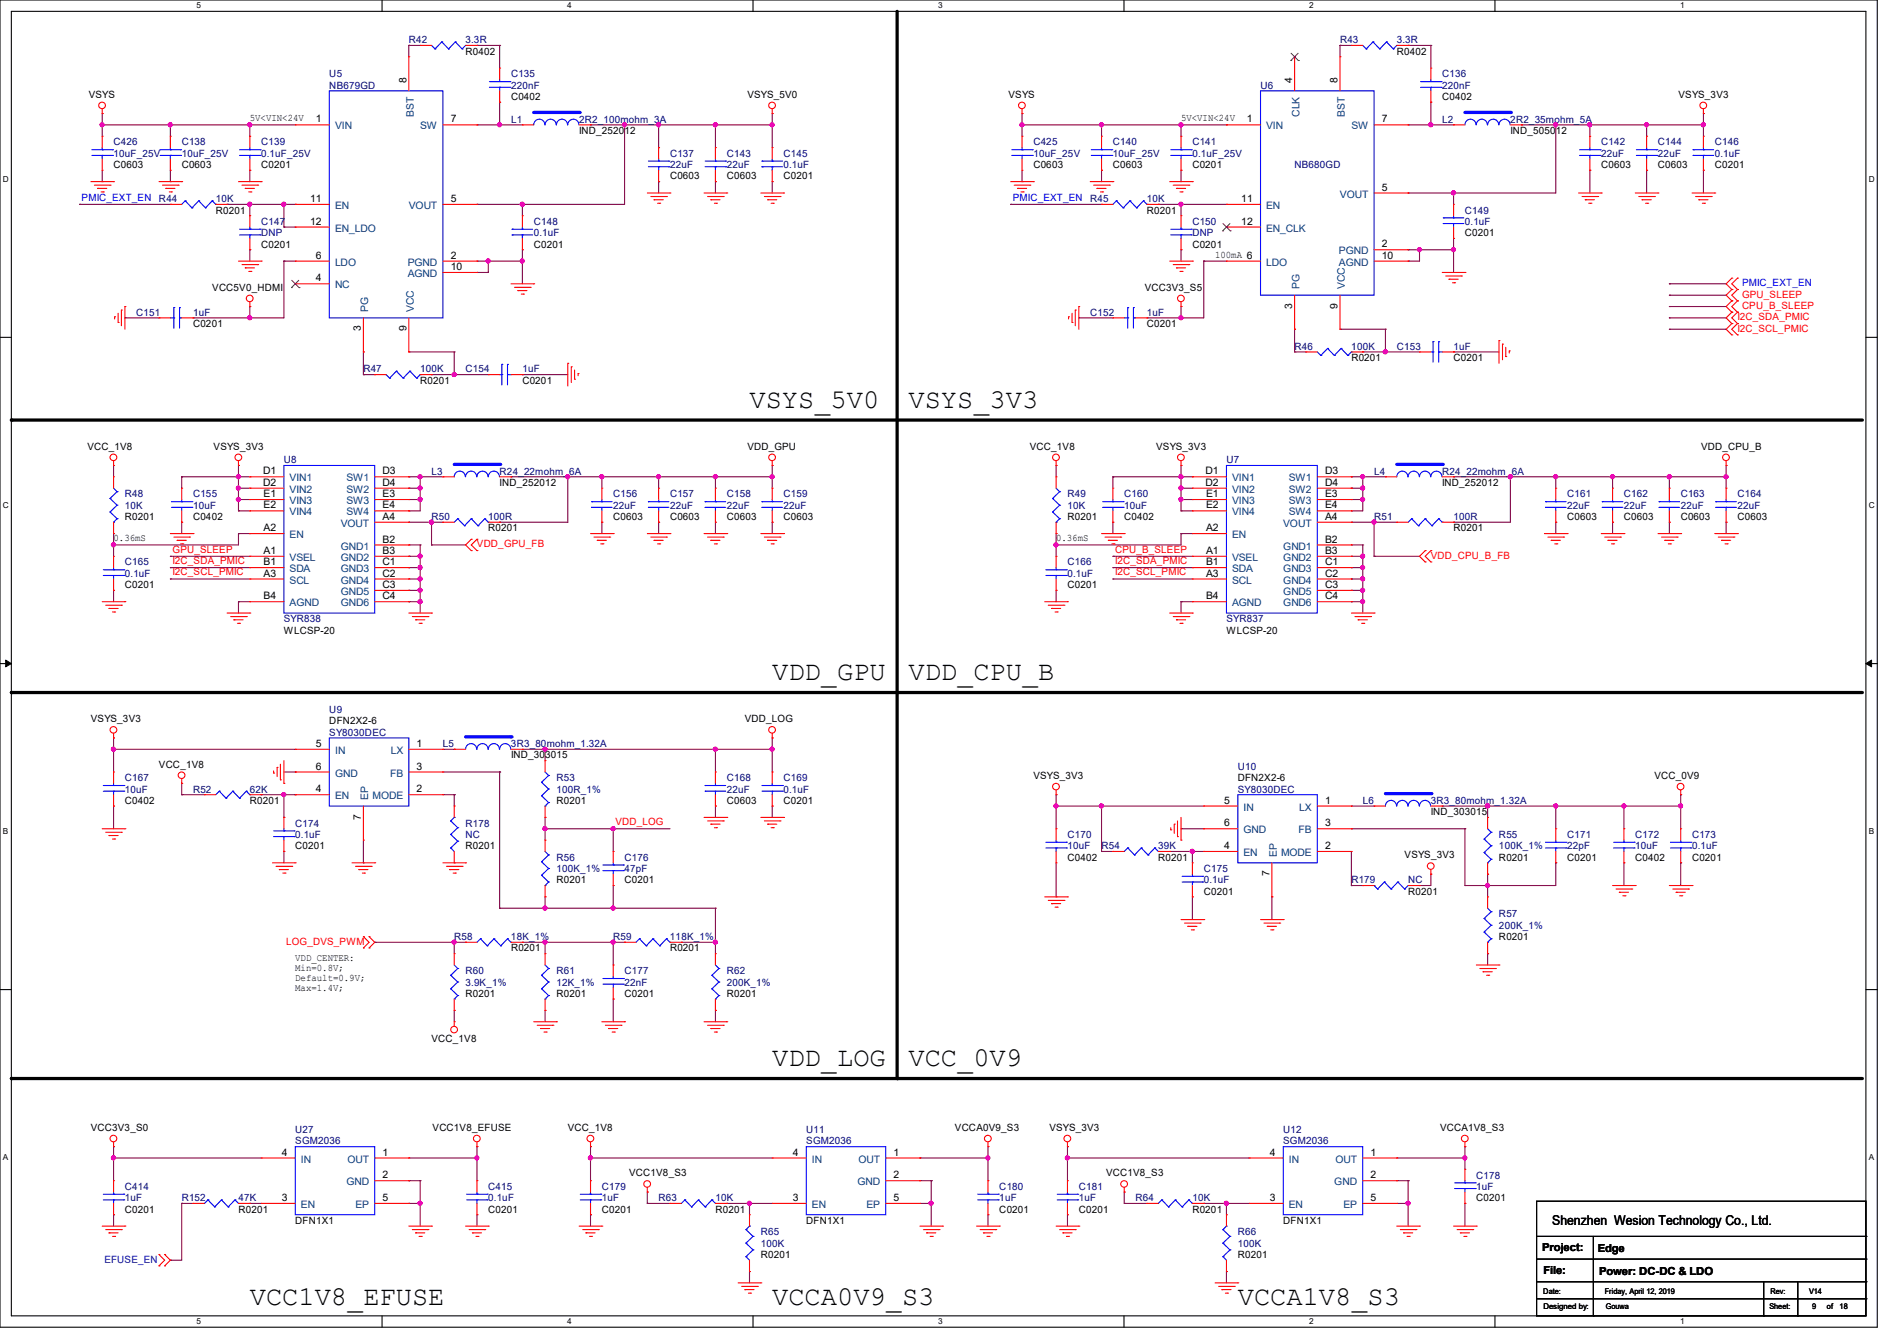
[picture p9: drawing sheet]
<svg xmlns="http://www.w3.org/2000/svg" width="297mm" height="210mm" viewBox="0 0 297 210" stroke-linecap="round" stroke-linejoin="round" font-family="sans-serif">
<defs><g id="words">
<g font-size="4.2">
<text x="117.3" y="63.8">VSYS_5V0</text>
<text x="142.2" y="63.8">VSYS_3V3</text>
<text x="120.9" y="106.5">VDD_GPU</text>
<text x="142.2" y="106.5">VDD_CPU_B</text>
<text x="120.9" y="167">VDD_LOG</text>
<text x="142.2" y="167">VCC_0V9</text>
<text x="39.1" y="204.3">VCC1V8_EFUSE</text>
<text x="120.9" y="204.3">VCCA0V9_S3</text>
<text x="193.8" y="204.3">VCCA1V8_S3</text>
</g>
<text font-size="2.1" x="243" y="191.9">Shenzhen Wesion Technology Co., Ltd.</text>
<g font-size="1.7">
<text x="241.5" y="196">Project:</text>
<text x="250.1" y="196.1">Edge</text>
<text x="241.6" y="199.5">File:</text>
<text x="250.4" y="199.7">Power: DC-DC &amp; LDO</text>
</g>
<g font-size="1.6" fill="#00007f">
<text x="64" y="6.8">R42</text>
<text x="72.9" y="6.8">3.3R</text>
<text x="209.8" y="6.8">R43</text>
<text x="218.7" y="6.8">3.3R</text>
<text x="51.6" y="12.1">U5</text>
<text x="51.6" y="13.9">NB679GD</text>
<text x="80" y="12.1">C135</text>
<text x="80" y="13.9">220nF</text>
<text x="197.4" y="13.9">U6</text>
<text x="225.8" y="12.1">C136</text>
<text x="225.8" y="13.9">220nF</text>
<text x="17.8" y="22.8">C426</text>
<text x="28.4" y="22.8">C138</text>
<text x="40.9" y="22.8">C139</text>
<text x="80" y="19.2">L1</text>
<text x="90.7" y="19.2">2R2_100mohm_3A</text>
<text x="161.8" y="22.8">C425</text>
<text x="174.2" y="22.8">C140</text>
<text x="186.7" y="22.8">C141</text>
<text x="225.8" y="19.2">L2</text>
<text x="236.5" y="19.2">2R2_35mohm_5A</text>
<text x="250.7" y="22.8">C142</text>
<text x="259.6" y="22.8">C144</text>
<text x="268.5" y="22.8">C146</text>
<text x="17.8" y="24.6">10uF_25V</text>
<text x="28.4" y="24.6">10uF_25V</text>
<text x="40.9" y="24.6">0.1uF_25V</text>
<text x="104.9" y="24.6">C137</text>
<text x="104.9" y="26.3">22uF</text>
<text x="113.8" y="24.6">C143</text>
<text x="113.8" y="26.3">22uF</text>
<text x="122.7" y="24.6">C145</text>
<text x="122.7" y="26.3">0.1uF</text>
<text x="161.8" y="24.6">10uF_25V</text>
<text x="174.2" y="24.6">10uF_25V</text>
<text x="186.7" y="24.6">0.1uF_25V</text>
<text x="202.7" y="26.3">NB680GD</text>
<text x="250.7" y="24.6">22uF</text>
<text x="259.6" y="24.6">22uF</text>
<text x="268.5" y="24.6">0.1uF</text>
<text x="24.9" y="31.7">R44</text>
<text x="33.8" y="31.7">10K</text>
<text x="40.9" y="35.2">C147</text>
<text x="83.6" y="35.2">C148</text>
<text x="170.7" y="31.7">R45</text>
<text x="179.6" y="31.7">10K</text>
<text x="186.7" y="35.2">C150</text>
<text x="229.4" y="33.4">C149</text>
<text x="229.4" y="35.2">0.1uF</text>
<text x="40.9" y="37">DNP</text>
<text x="83.6" y="37">0.1uF</text>
<text x="186.7" y="37">DNP</text>
<text x="21.3" y="49.4">C151</text>
<text x="30.2" y="49.4">1uF</text>
<text x="170.7" y="49.4">C152</text>
<text x="179.6" y="49.4">1uF</text>
<text x="56.9" y="58.3">R47</text>
<text x="65.8" y="58.3">100K</text>
<text x="72.9" y="58.3">C154</text>
<text x="81.8" y="58.3">1uF</text>
<text x="202.7" y="54.8">R46</text>
<text x="211.6" y="54.8">100K</text>
<text x="218.7" y="54.8">C153</text>
<text x="227.6" y="54.8">1uF</text>
<text x="19.6" y="77.9">R48</text>
<text x="30.2" y="77.9">C155</text>
<text x="44.4" y="72.6">U8</text>
<text x="67.6" y="74.3">L3</text>
<text x="78.2" y="74.3">R24_22mohm_6A</text>
<text x="96" y="77.9">C156</text>
<text x="104.9" y="77.9">C157</text>
<text x="113.8" y="77.9">C158</text>
<text x="122.7" y="77.9">C159</text>
<text x="167.1" y="77.9">R49</text>
<text x="176" y="77.9">C160</text>
<text x="192" y="72.6">U7</text>
<text x="215.1" y="74.3">L4</text>
<text x="225.8" y="74.3">R24_22mohm_6A</text>
<text x="245.4" y="77.9">C161</text>
<text x="254.3" y="77.9">C162</text>
<text x="263.1" y="77.9">C163</text>
<text x="272" y="77.9">C164</text>
<text x="19.6" y="79.7">10K</text>
<text x="30.2" y="79.7">10uF</text>
<text x="67.6" y="81.4">R50</text>
<text x="76.4" y="81.4">100R</text>
<text x="96" y="79.7">22uF</text>
<text x="104.9" y="79.7">22uF</text>
<text x="113.8" y="79.7">22uF</text>
<text x="122.7" y="79.7">22uF</text>
<text x="167.1" y="79.7">10K</text>
<text x="176" y="79.7">10uF</text>
<text x="215.1" y="81.4">R51</text>
<text x="227.6" y="81.4">100R</text>
<text x="245.4" y="79.7">22uF</text>
<text x="254.3" y="79.7">22uF</text>
<text x="263.1" y="79.7">22uF</text>
<text x="272" y="79.7">22uF</text>
<text x="19.6" y="88.6">C165</text>
<text x="167.1" y="88.6">C166</text>
<text x="19.6" y="90.3">0.1uF</text>
<text x="167.1" y="90.3">0.1uF</text>
<text x="44.4" y="97.4">SYR838</text>
<text x="192" y="97.4">SYR837</text>
<text x="51.6" y="111.7">U9</text>
<text x="51.6" y="115.2">SY8030DEC</text>
<text x="69.3" y="117">L5</text>
<text x="80" y="117">3R3_80mohm_1.32A</text>
<text x="19.6" y="122.3">C167</text>
<text x="19.6" y="124.1">10uF</text>
<text x="30.2" y="124.1">R52</text>
<text x="39.1" y="124.1">62K</text>
<text x="87.1" y="122.3">R53</text>
<text x="87.1" y="124.1">100R_1%</text>
<text x="113.8" y="122.3">C168</text>
<text x="113.8" y="124.1">22uF</text>
<text x="122.7" y="122.3">C169</text>
<text x="122.7" y="124.1">0.1uF</text>
<text x="193.8" y="120.6">U10</text>
<text x="193.8" y="124.1">SY8030DEC</text>
<text x="213.4" y="125.9">L6</text>
<text x="224" y="125.9">3R3_80mohm_1.32A</text>
<text x="46.2" y="129.5">C174</text>
<text x="46.2" y="131.2">0.1uF</text>
<text x="72.9" y="129.5">R178</text>
<text x="72.9" y="131.2">NC</text>
<text x="167.1" y="131.2">C170</text>
<text x="234.7" y="131.2">R55</text>
<text x="245.4" y="131.2">C171</text>
<text x="256" y="131.2">C172</text>
<text x="264.9" y="131.2">C173</text>
<text x="87.1" y="134.8">R56</text>
<text x="87.1" y="136.6">100K_1%</text>
<text x="97.8" y="134.8">C176</text>
<text x="97.8" y="136.6">47pF</text>
<text x="167.1" y="133">10uF</text>
<text x="172.5" y="133">R54</text>
<text x="181.3" y="133">39K</text>
<text x="188.5" y="136.6">C175</text>
<text x="234.7" y="133">100K_1%</text>
<text x="245.4" y="133">22pF</text>
<text x="256" y="133">10uF</text>
<text x="264.9" y="133">0.1uF</text>
<text x="188.5" y="138.3">0.1uF</text>
<text x="211.6" y="138.3">R179</text>
<text x="220.5" y="138.3">NC</text>
<text x="234.7" y="143.7">R57</text>
<text x="71.1" y="147.2">R58</text>
<text x="80" y="147.2">18K_1%</text>
<text x="96" y="147.2">R59</text>
<text x="104.9" y="147.2">118K_1%</text>
<text x="234.7" y="145.5">200K_1%</text>
<text x="72.9" y="152.6">R60</text>
<text x="72.9" y="154.3">3.9K_1%</text>
<text x="87.1" y="152.6">R61</text>
<text x="87.1" y="154.3">12K_1%</text>
<text x="97.8" y="152.6">C177</text>
<text x="97.8" y="154.3">22nF</text>
<text x="113.8" y="152.6">R62</text>
<text x="113.8" y="154.3">200K_1%</text>
<text x="46.2" y="177.5">U27</text>
<text x="46.2" y="179.2">SGM2036</text>
<text x="126.2" y="177.5">U11</text>
<text x="126.2" y="179.2">SGM2036</text>
<text x="200.9" y="177.5">U12</text>
<text x="200.9" y="179.2">SGM2036</text>
<text x="231.1" y="184.6">C178</text>
<text x="19.6" y="186.3">C414</text>
<text x="19.6" y="188.1">1uF</text>
<text x="28.4" y="188.1">R152</text>
<text x="37.3" y="188.1">47K</text>
<text x="76.5" y="186.3">C415</text>
<text x="76.5" y="188.1">0.1uF</text>
<text x="94.2" y="186.3">C179</text>
<text x="94.2" y="188.1">1uF</text>
<text x="103.1" y="188.1">R63</text>
<text x="112" y="188.1">10K</text>
<text x="156.5" y="186.3">C180</text>
<text x="156.5" y="188.1">1uF</text>
<text x="168.9" y="186.3">C181</text>
<text x="168.9" y="188.1">1uF</text>
<text x="177.8" y="188.1">R64</text>
<text x="186.7" y="188.1">10K</text>
<text x="231.1" y="186.3">1uF</text>
<text x="119.1" y="193.5">R65</text>
<text x="119.1" y="195.2">100K</text>
<text x="193.8" y="193.5">R66</text>
<text x="193.8" y="195.2">100K</text>
</g>
<g font-size="1.6">
<text x="72.9" y="8.6">R0402</text>
<text x="218.7" y="8.6">R0402</text>
<text x="13.9" y="15.3">VSYS</text>
<text x="63.6" y="13" transform="rotate(-90 63.6 13)">8</text>
<text x="80" y="15.7">C0402</text>
<text x="117" y="15.3">VSYS_5V0</text>
<text x="157.9" y="15.3">VSYS</text>
<text x="202.3" y="13" transform="rotate(-90 202.3 13)">4</text>
<text x="209.4" y="13" transform="rotate(-90 209.4 13)">8</text>
<text x="225.8" y="15.7">C0402</text>
<text x="262.8" y="15.3">VSYS_3V3</text>
<text x="39.1" y="19">5V&lt;VIN&lt;24V</text>
<text x="49.4" y="19.2">1</text>
<text x="70.6" y="19.2">7</text>
<text x="90.7" y="21">IND_252012</text>
<text x="184.9" y="19">5V&lt;VIN&lt;24V</text>
<text x="195.2" y="19.2">1</text>
<text x="216.4" y="19.2">7</text>
<text x="236.5" y="21">IND_505012</text>
<text x="17.8" y="26.3">C0603</text>
<text x="28.4" y="26.3">C0603</text>
<text x="40.9" y="26.3">C0201</text>
<text x="104.9" y="28.1">C0603</text>
<text x="113.8" y="28.1">C0603</text>
<text x="122.7" y="28.1">C0201</text>
<text x="161.8" y="26.3">C0603</text>
<text x="174.2" y="26.3">C0603</text>
<text x="186.7" y="26.3">C0201</text>
<text x="216.4" y="29.8">5</text>
<text x="250.7" y="26.3">C0603</text>
<text x="259.6" y="26.3">C0603</text>
<text x="268.5" y="26.3">C0201</text>
<text x="33.8" y="33.4">R0201</text>
<text x="48.6" y="31.6">11</text>
<text x="48.6" y="35.2">12</text>
<text x="70.6" y="31.6">5</text>
<text x="179.6" y="33.4">R0201</text>
<text x="194.3" y="31.6">11</text>
<text x="194.3" y="35.2">12</text>
<text x="40.9" y="38.8">C0201</text>
<text x="49.4" y="40.5">6</text>
<text x="70.6" y="40.5">2</text>
<text x="83.6" y="38.8">C0201</text>
<text x="186.7" y="38.8">C0201</text>
<text x="190.2" y="40.3">100mA 6</text>
<text x="216.4" y="40.5">10</text>
<text x="216.4" y="38.7">2</text>
<text x="229.4" y="37">C0201</text>
<text x="33.2" y="45.5">VCC5V0_HDMI</text>
<text x="49.4" y="44.1">4</text>
<text x="70.6" y="42.3">10</text>
<text x="179.2" y="45.5">VCC3V3_S5</text>
<text x="30.2" y="51.2">C0201</text>
<text x="56.5" y="51.9" transform="rotate(-90 56.5 51.9)">3</text>
<text x="63.6" y="51.9" transform="rotate(-90 63.6 51.9)">9</text>
<text x="179.6" y="51.2">C0201</text>
<text x="202.3" y="48.3" transform="rotate(-90 202.3 48.3)">3</text>
<text x="209.4" y="48.3" transform="rotate(-90 209.4 48.3)">9</text>
<text x="211.6" y="56.6">R0201</text>
<text x="227.6" y="56.6">C0201</text>
<text x="65.8" y="60.1">R0201</text>
<text x="81.8" y="60.1">C0201</text>
<text x="13.7" y="70.4">VCC_1V8</text>
<text x="33.4" y="70.4">VSYS_3V3</text>
<text x="117" y="70.4">VDD_GPU</text>
<text x="161.2" y="70.4">VCC_1V8</text>
<text x="181" y="70.4">VSYS_3V3</text>
<text x="266.4" y="70.4">VDD_CPU_B</text>
<text x="41.2" y="74.3">D1</text>
<text x="41.2" y="76.1">D2</text>
<text x="41.3" y="77.9">E1</text>
<text x="59.9" y="74.3">D3</text>
<text x="59.9" y="76.1">D4</text>
<text x="59.9" y="77.9">E3</text>
<text x="78.2" y="76.1">IND_252012</text>
<text x="188.8" y="74.3">D1</text>
<text x="188.8" y="76.1">D2</text>
<text x="188.8" y="77.9">E1</text>
<text x="207.5" y="74.3">D3</text>
<text x="207.5" y="76.1">D4</text>
<text x="207.5" y="77.9">E3</text>
<text x="225.8" y="76.1">IND_252012</text>
<text x="19.6" y="81.4">R0201</text>
<text x="30.2" y="81.4">C0402</text>
<text x="41.3" y="79.6">E2</text>
<text x="41.3" y="83.2">A2</text>
<text x="59.9" y="79.6">E4</text>
<text x="59.9" y="81.4">A4</text>
<text x="76.5" y="83.2">R0201</text>
<text x="96" y="81.4">C0603</text>
<text x="104.9" y="81.4">C0603</text>
<text x="113.8" y="81.4">C0603</text>
<text x="122.7" y="81.4">C0603</text>
<text x="167.1" y="81.4">R0201</text>
<text x="176" y="81.4">C0402</text>
<text x="188.8" y="79.6">E2</text>
<text x="188.8" y="83.2">A2</text>
<text x="207.5" y="79.6">E4</text>
<text x="207.5" y="81.4">A4</text>
<text x="227.6" y="83.2">R0201</text>
<text x="245.4" y="81.4">C0603</text>
<text x="254.3" y="81.4">C0603</text>
<text x="263.1" y="81.4">C0603</text>
<text x="272" y="81.4">C0603</text>
<text x="17.8" y="84.8">0.36mS</text>
<text x="41.3" y="86.7">A1</text>
<text x="41.3" y="88.5">B1</text>
<text x="59.9" y="85">B2</text>
<text x="59.9" y="86.7">B3</text>
<text x="59.9" y="88.5">C1</text>
<text x="165.4" y="84.8">0.36mS</text>
<text x="188.8" y="86.7">A1</text>
<text x="188.8" y="88.5">B1</text>
<text x="207.5" y="85">B2</text>
<text x="207.5" y="86.7">B3</text>
<text x="207.5" y="88.5">C1</text>
<text x="19.6" y="92.1">C0201</text>
<text x="41.3" y="93.9">B4</text>
<text x="41.3" y="90.3">A3</text>
<text x="59.9" y="90.3">C2</text>
<text x="59.9" y="92.1">C3</text>
<text x="59.9" y="93.9">C4</text>
<text x="167.1" y="92.1">C0201</text>
<text x="188.8" y="93.9">B4</text>
<text x="188.8" y="90.3">A3</text>
<text x="207.5" y="90.3">C2</text>
<text x="207.5" y="92.1">C3</text>
<text x="207.5" y="93.9">C4</text>
<text x="44.4" y="99.2">WLCSP-20</text>
<text x="192" y="99.2">WLCSP-20</text>
<text x="14.2" y="113.1">VSYS_3V3</text>
<text x="51.6" y="113.5">DFN2X2-6</text>
<text x="116.6" y="113.1">VDD_LOG</text>
<text x="49.4" y="117">5</text>
<text x="65.2" y="117">1</text>
<text x="80" y="118.8">IND_303015</text>
<text x="19.6" y="125.9">C0402</text>
<text x="24.9" y="120.2">VCC_1V8</text>
<text x="39.1" y="125.9">R0201</text>
<text x="49.4" y="124.1">4</text>
<text x="49.4" y="120.5">6</text>
<text x="65.2" y="124.1">2</text>
<text x="65.2" y="120.5">3</text>
<text x="87.1" y="125.9">R0201</text>
<text x="113.8" y="125.9">C0603</text>
<text x="122.7" y="125.9">C0201</text>
<text x="161.8" y="122">VSYS_3V3</text>
<text x="191.7" y="125.9">5</text>
<text x="193.8" y="122.3">DFN2X2-6</text>
<text x="207.5" y="125.9">1</text>
<text x="259" y="122">VCC_0V9</text>
<text x="56.5" y="128.4" transform="rotate(-90 56.5 128.4)">7</text>
<text x="191.7" y="129.4">6</text>
<text x="207.5" y="129.4">3</text>
<text x="224" y="127.7">IND_303015</text>
<text x="46.2" y="133">C0201</text>
<text x="72.9" y="133">R0201</text>
<text x="167.1" y="134.8">C0402</text>
<text x="181.4" y="134.8">R0201</text>
<text x="191.7" y="133">4</text>
<text x="198.8" y="137.2" transform="rotate(-90 198.8 137.2)">7</text>
<text x="207.5" y="133">2</text>
<text x="219.9" y="134.4">VSYS_3V3</text>
<text x="234.7" y="134.8">R0201</text>
<text x="245.4" y="134.8">C0201</text>
<text x="256" y="134.8">C0402</text>
<text x="264.9" y="134.8">C0201</text>
<text x="87.1" y="138.3">R0201</text>
<text x="97.8" y="138.3">C0201</text>
<text x="188.5" y="140.1">C0201</text>
<text x="220.5" y="140.1">R0201</text>
<text x="80" y="149">R0201</text>
<text x="104.9" y="149">R0201</text>
<text x="234.7" y="147.2">R0201</text>
<text x="46.2" y="150.6">VDD_CENTER:</text>
<text x="46.2" y="152.1">Min=0.8V;</text>
<text x="46.2" y="153.7">Default=0.9V;</text>
<text x="46.2" y="155.3">Max=1.4V;</text>
<text x="72.9" y="156.1">R0201</text>
<text x="87.1" y="156.1">R0201</text>
<text x="97.8" y="156.1">C0201</text>
<text x="113.8" y="156.1">R0201</text>
<text x="67.6" y="163.2">VCC_1V8</text>
<text x="14.2" y="177.1">VCC3V3_S0</text>
<text x="67.7" y="177.1">VCC1V8_EFUSE</text>
<text x="88.9" y="177.1">VCC_1V8</text>
<text x="149.5" y="177.1">VCCA0V9_S3</text>
<text x="164.3" y="177.1">VSYS_3V3</text>
<text x="225.5" y="177.1">VCCA1V8_S3</text>
<text x="44.1" y="181">4</text>
<text x="59.9" y="184.5">2</text>
<text x="59.9" y="181">1</text>
<text x="98.5" y="184.2">VCC1V8_S3</text>
<text x="124.1" y="181">4</text>
<text x="139.9" y="184.5">2</text>
<text x="139.9" y="181">1</text>
<text x="173.2" y="184.2">VCC1V8_S3</text>
<text x="198.8" y="181">4</text>
<text x="214.6" y="184.5">2</text>
<text x="214.6" y="181">1</text>
<text x="19.6" y="189.9">C0201</text>
<text x="37.3" y="189.9">R0201</text>
<text x="44.1" y="188.1">3</text>
<text x="46.2" y="191.7">DFN1X1</text>
<text x="59.9" y="188.1">5</text>
<text x="76.5" y="189.9">C0201</text>
<text x="94.2" y="189.9">C0201</text>
<text x="112" y="189.9">R0201</text>
<text x="124.1" y="188.1">3</text>
<text x="126.2" y="191.7">DFN1X1</text>
<text x="139.9" y="188.1">5</text>
<text x="156.5" y="189.9">C0201</text>
<text x="168.9" y="189.9">C0201</text>
<text x="186.7" y="189.9">R0201</text>
<text x="198.8" y="188.1">3</text>
<text x="200.9" y="191.7">DFN1X1</text>
<text x="214.6" y="188.1">5</text>
<text x="231.1" y="188.1">C0201</text>
<text x="119.1" y="197">R0201</text>
<text x="193.8" y="197">R0201</text>
</g>
<g font-size="1.6" fill="#003f7f">
<text x="52.5" y="20.3">VIN</text>
<text x="64.8" y="18.3" transform="rotate(-90 64.8 18.3)">BST</text>
<text x="65.8" y="20.3">SW</text>
<text x="198.2" y="20.3">VIN</text>
<text x="203.5" y="18.3" transform="rotate(-90 203.5 18.3)">CLK</text>
<text x="210.6" y="18.3" transform="rotate(-90 210.6 18.3)">BST</text>
<text x="211.6" y="20.3">SW</text>
<text x="52.5" y="32.7">EN</text>
<text x="64" y="32.7">VOUT</text>
<text x="198.2" y="32.7">EN</text>
<text x="209.8" y="30.9">VOUT</text>
<text x="52.5" y="36.3">EN_LDO</text>
<text x="52.5" y="41.6">LDO</text>
<text x="63.8" y="41.6">PGND</text>
<text x="198.2" y="36.3">EN_CLK</text>
<text x="198.2" y="41.6">LDO</text>
<text x="209.6" y="41.6">AGND</text>
<text x="209.6" y="39.8">PGND</text>
<text x="52.5" y="45.2">NC</text>
<text x="63.8" y="43.4">AGND</text>
<text x="203.5" y="45.3" transform="rotate(-90 203.5 45.3)">PG</text>
<text x="210.6" y="45.3" transform="rotate(-90 210.6 45.3)">VCC</text>
<text x="57.7" y="48.9" transform="rotate(-90 57.7 48.9)">PG</text>
<text x="64.8" y="48.9" transform="rotate(-90 64.8 48.9)">VCC</text>
<text x="45.3" y="75.4">VIN1</text>
<text x="45.3" y="77.2">VIN2</text>
<text x="54.2" y="75.4">SW1</text>
<text x="54.2" y="77.2">SW2</text>
<text x="192.9" y="75.4">VIN1</text>
<text x="192.9" y="77.2">VIN2</text>
<text x="201.8" y="75.4">SW1</text>
<text x="201.8" y="77.2">SW2</text>
<text x="45.3" y="79">VIN3</text>
<text x="45.3" y="80.7">VIN4</text>
<text x="53.3" y="82.5">VOUT</text>
<text x="54.2" y="79">SW3</text>
<text x="54.2" y="80.7">SW4</text>
<text x="192.9" y="79">VIN3</text>
<text x="192.9" y="80.7">VIN4</text>
<text x="200.9" y="82.5">VOUT</text>
<text x="201.8" y="79">SW3</text>
<text x="201.8" y="80.7">SW4</text>
<text x="45.3" y="87.8">VSEL</text>
<text x="45.3" y="84.3">EN</text>
<text x="45.3" y="89.6">SDA</text>
<text x="53.3" y="86.1">GND1</text>
<text x="53.3" y="87.8">GND2</text>
<text x="53.3" y="89.6">GND3</text>
<text x="192.9" y="87.8">VSEL</text>
<text x="192.9" y="84.3">EN</text>
<text x="192.9" y="89.6">SDA</text>
<text x="200.9" y="86.1">GND1</text>
<text x="200.9" y="87.8">GND2</text>
<text x="200.9" y="89.6">GND3</text>
<text x="45.3" y="95">AGND</text>
<text x="45.3" y="91.4">SCL</text>
<text x="53.3" y="91.4">GND4</text>
<text x="53.3" y="93.2">GND5</text>
<text x="53.3" y="95">GND6</text>
<text x="192.9" y="95">AGND</text>
<text x="192.9" y="91.4">SCL</text>
<text x="200.9" y="91.4">GND4</text>
<text x="200.9" y="93.2">GND5</text>
<text x="200.9" y="95">GND6</text>
<text x="52.5" y="118.1">IN</text>
<text x="61.2" y="118.1">LX</text>
<text x="52.5" y="125.2">EN</text>
<text x="52.5" y="121.6">GND</text>
<text x="57.7" y="125.3" transform="rotate(-90 57.7 125.3)">EP</text>
<text x="58.3" y="125.2">MODE</text>
<text x="61.1" y="121.6">FB</text>
<text x="194.7" y="127">IN</text>
<text x="194.7" y="130.5">GND</text>
<text x="203.3" y="130.5">FB</text>
<text x="203.4" y="127">LX</text>
<text x="194.7" y="134.1">EN</text>
<text x="199.9" y="134.2" transform="rotate(-90 199.9 134.2)">EP</text>
<text x="200.6" y="134.1">MODE</text>
<text x="47.1" y="182.1">IN</text>
<text x="54.2" y="185.6">GND</text>
<text x="54.4" y="182.1">OUT</text>
<text x="127.1" y="182.1">IN</text>
<text x="134.2" y="185.6">GND</text>
<text x="134.4" y="182.1">OUT</text>
<text x="201.8" y="182.1">IN</text>
<text x="208.9" y="185.6">GND</text>
<text x="209.1" y="182.1">OUT</text>
<text x="47.1" y="189.2">EN</text>
<text x="55.7" y="189.2">EP</text>
<text x="127.1" y="189.2">EN</text>
<text x="135.7" y="189.2">EP</text>
<text x="201.8" y="189.2">EN</text>
<text x="210.4" y="189.2">EP</text>
</g>
<g font-size="1.6" fill="#00f">
<text x="12.8" y="31.5">PMIC_EXT_EN</text>
<text x="158.6" y="31.5">PMIC_EXT_EN</text>
<text x="272.8" y="44.8">PMIC_EXT_EN</text>
</g>
<g font-size="1.6" fill="#f00">
<text x="272.8" y="46.6">GPU_SLEEP</text>
<text x="272" y="50.2">I2C_SDA_PMIC</text>
<text x="272" y="51.9">I2C_SCL_PMIC</text>
<text x="272.8" y="48.4">CPU_B_SLEEP</text>
<text x="27" y="86.6">GPU_SLEEP</text>
<text x="27" y="88.3">I2C_SDA_PMIC</text>
<text x="74.7" y="85.7">VDD_GPU_FB</text>
<text x="174.6" y="86.6">CPU_B_SLEEP</text>
<text x="174.6" y="88.3">I2C_SDA_PMIC</text>
<text x="224" y="87.5">VDD_CPU_B_FB</text>
<text x="27" y="90.1">I2C_SCL_PMIC</text>
<text x="174.6" y="90.1">I2C_SCL_PMIC</text>
<text x="96.3" y="129.2">VDD_LOG</text>
<text x="44.8" y="148">LOG_DVS_PWM</text>
</g>
<text font-size="1.6" fill="#00009f" x="16.3" y="197.7">EFUSE_EN</text>
<g font-size="1.3">
<text x="30.8" y="1.3">5</text>
<text x="88.8" y="1.3">4</text>
<text x="146.9" y="1.3">3</text>
<text x="205" y="1.3">2</text>
<text x="263.1" y="1.3">1</text>
<text x=".5" y="28.4">D</text>
<text x="292.6" y="28.4">D</text>
<text x=".5" y="79.5">C</text>
<text x="292.6" y="79.5">C</text>
<text x=".5" y="130.6">B</text>
<text x="292.6" y="130.6">B</text>
<text x=".5" y="181.7">A</text>
<text x="292.6" y="181.7">A</text>
<text x="30.8" y="207.4">5</text>
<text x="88.8" y="207.4">4</text>
<text x="146.9" y="207.4">3</text>
<text x="205" y="207.4">2</text>
<text x="263.1" y="207.4">1</text>
</g>
<g font-size="1.2">
<text x="241.6" y="202.6">Date:</text>
<text x="251.2" y="202.6">Friday, April 12, 2019</text>
<text x="277.2" y="202.6">Rev:</text>
<text x="283.2" y="202.6">V14</text>
<text x="241.6" y="205.1">Designed by:</text>
<text x="251.4" y="205.1">Gouwa</text>
<text x="277" y="205.1">Sheet:</text>
<text x="283.8" y="205.1">9</text>
<text x="286" y="205.1">of</text>
<text x="288" y="205.1">18</text>
</g>
</g></defs>
<path d="M0 0h293.9v207.9h-293.9zM1.8 1.8h290.3v204.3h-290.3z" fill="none" stroke="#000" stroke-width=".17"/>
<g fill="#fff">
<path d="M30.8 .2h.7v1.4h-.7z"/>
<path d="M30.8 206.2h.7v1.4h-.7z"/>
</g>
<path d="M59.8 0v1.8M59.8 206.1v1.8" fill="none" stroke="#000" stroke-width=".17"/>
<g fill="#fff">
<path d="M88.8 .2h.7v1.4h-.7z"/>
<path d="M88.8 206.2h.7v1.4h-.7z"/>
</g>
<path d="M117.9 0v1.8M117.9 206.1v1.8" fill="none" stroke="#000" stroke-width=".17"/>
<g fill="#fff">
<path d="M146.9 .2h.7v1.4h-.7z"/>
<path d="M146.9 206.2h.7v1.4h-.7z"/>
</g>
<path d="M176 0v1.8M176 206.1v1.8" fill="none" stroke="#000" stroke-width=".17"/>
<g fill="#fff">
<path d="M205 .2h.7v1.4h-.7z"/>
<path d="M205 206.2h.7v1.4h-.7z"/>
</g>
<path d="M234.1 0v1.8M234.1 206.1v1.8" fill="none" stroke="#000" stroke-width=".17"/>
<g fill="#fff">
<path d="M263.1 .2h.6v1.4h-.6z"/>
<path d="M263.1 206.2h.6v1.4h-.6z"/>
<path d="M.5 27.3h.9v1.4h-.9z"/>
<path d="M292.6 27.3h.9v1.4h-.9z"/>
<path d="M.5 78.4h.9v1.4h-.9z"/>
<path d="M292.6 78.4h.9v1.4h-.9z"/>
</g>
<path d="M0 52.8h1.8M292.1 52.8h1.8" fill="none" stroke="#000" stroke-width=".17"/>
<g fill="#fff">
<path d="M.5 129.5h.8v1.4h-.8z"/>
<path d="M292.6 129.5h.8v1.4h-.8z"/>
</g>
<path d="M0 103.9h1.8M292.1 103.9h1.8" fill="none" stroke="#000" stroke-width=".17"/>
<path d="M.9 103.4l.9 .5-.9 .5zM292.1 103.9l.9-.5v1z" fill="#000" stroke="#000" stroke-width=".16"/>
<g fill="#fff">
<path d="M.5 180.5h.8v1.4h-.8z"/>
<path d="M292.6 180.5h.8v1.4h-.8z"/>
</g>
<g fill="none" stroke="#000" stroke-width=".17">
<path d="M0 155h1.8M292.1 155h1.8M240.6 188.1h51.5v18h-51.5zM240.6 193.6h51.5M240.6 197.2h51.5M249.5 193.6v12.5M292.1 193.6h.1M292.1 197.2h.1M240.6 200.7h51.5M240.6 203.4h51.5M249.5 206.1h.1M276.1 206.1h.1"/>
<path d="M276.1 200.7v5.4M281.5 206.1h.1M281.5 200.7v5.4M292.1 200.7h.1M292.1 203.4h.1"/>
</g>
<path d="M140.5 1.8v167.1M1.8 65.8h289.8M1.8 108.5h289.8M1.8 168.9h289.8" fill="none" stroke="#000" stroke-width=".51"/>
<g fill="#000">
<circle cx="1.8" cy="65.8" r=".25"/>
<circle cx="1.8" cy="108.5" r=".25"/>
<circle cx="1.8" cy="168.9" r=".25"/>
<circle cx="140.5" cy="168.9" r=".25"/>
</g>
<g fill="none" stroke="#7f003f" stroke-width=".17">
<path d="M16 17.8h.1M16 19.6h.1M16 19.6h30.2M16 17.8v3.5M26.7 19.6h.1M26.7 19.6v1.7M39.1 19.6h.1M39.1 19.6v1.7M64 7.1h.1M64 7.1h1.8M64 7.1v1.8M74.7 19.6h.1"/>
<path d="M74.7 7.1h.1M74.7 19.6h7.1M74.7 7.1h3.5M78.2 7.1h.1M78.2 19.6h.1M78.2 16h.1M78.2 7.1v3.6M78.2 16v3.6M92.5 19.6h.1M92.5 19.6h28.4M97.8 19.6h.1M97.8 19.6v12.4h-23.1"/>
<path d="M103.1 19.6h.1M103.1 19.6v3.5M112 19.6h.1M112 19.6v3.5M120.9 19.6h.1M120.9 17.8h.1M120.9 17.8v5.3M160 17.8h.1M160 19.6h.1M160 19.6h32M160 17.8v3.5M172.5 19.6h.1"/>
<path d="M172.5 19.6v1.7M184.9 19.6h.1M184.9 19.6v1.7M192 19.6h.1M209.8 7.1h.1M209.8 7.1h1.8M209.8 7.1v1.8M220.5 19.6h.1M220.5 7.1h.1M220.5 19.6h7.1M220.5 7.1h3.5M224 19.6h.1"/>
<path d="M224 7.1h.1M224 16h.1M224 7.1v3.6M224 16v3.6M238.3 19.6h.1M238.3 19.6h28.4M243.6 19.6h.1M243.6 19.6v10.6h-23.1M248.9 19.6h.1M248.9 19.6v1.7M257.8 19.6h.1M257.8 19.6v1.7"/>
<path d="M266.7 17.8h.1M266.7 19.6h.1M266.7 17.8v3.5M12.4 32h.1M12.4 32h14.3M16 28.4h.1M16 26.7v1.7M26.7 28.4h.1M26.7 26.7v1.7M35.6 32h.1M35.6 32h10.6M39.1 39.1h.1"/>
<path d="M39.1 32h.1M39.1 26.7h.1M39.1 26.7v1.7M39.1 32v1.8M39.1 39.1v1.8M44.5 32h.1M44.5 35.6h.1M44.5 32v3.6M44.5 35.6h1.7M46.2 32h.1M74.7 32h.1M81.8 32h.1"/>
<path d="M81.8 39.1h.1M81.8 32v1.8M81.8 39.1v5.3M103.1 28.4h.1M103.1 28.4v1.8M112 28.4h.1M112 28.4v1.8M120.9 28.4h.1M120.9 28.4v1.8M158.2 32h.1M158.2 32h14.3M160 28.4h.1"/>
<path d="M160 26.7v1.7M172.5 26.7h.1M172.5 26.7v1.7M181.4 32h.1M181.4 32h10.6M184.9 39.1h.1M184.9 32h.1M184.9 26.7h.1M184.9 26.7v1.7M184.9 32v1.8M184.9 39.1v1.8M220.5 39.1h.1"/>
<path d="M220.5 30.2h.1M220.5 39.1h7.1M222.3 39.1h.1M222.3 39.1v1.8h-1.8M227.6 39.1h.1M227.6 37.3h.1M227.6 30.2h.1M227.6 30.2v1.8M227.6 37.3v5.4M248.9 26.7h.1M248.9 26.7v3.5M257.8 26.7h.1"/>
<path d="M257.8 26.7v3.5M266.7 26.7h.1M266.7 26.7v3.5M19.6 49.8h.1M19.6 49.8h5.3M30.2 49.8h.1M39.1 49.8h.1M39.1 48h.1M39.1 48v1.8M44.5 40.9h.1M44.5 40.9v8.9h-14.3M44.5 40.9h1.7"/>
<path d="M56.9 58.7h.1M56.9 55.1h.1M56.9 58.7h1.8M56.9 55.1v3.6M64 55.1h.1M64 55.1h7.1M67.6 58.7h.1M67.6 58.7h8.9M71.1 58.7h.1M71.1 55.1h.1M71.1 55.1v3.6M74.7 40.9h.1"/>
<path d="M74.7 42.7h.1M74.7 40.9h7.1M76.5 40.9h.1M76.5 40.9v1.8h-1.8M81.8 58.7h.1M81.8 40.9h.1M81.8 58.7h7.1M168.9 49.8h.1M168.9 49.8h5.3M179.6 49.8h.1M184.9 48h.1M184.9 49.8h.1"/>
<path d="M184.9 48v1.8M188.5 40.9h.1M188.5 40.9v8.9h-8.9M188.5 40.9h3.5M202.7 55.1h.1M202.7 51.6h.1M202.7 55.1h1.8M202.7 51.6v3.5M209.8 51.6h.1M209.8 51.6h7.1M213.4 55.1h.1M213.4 55.1h8.9"/>
<path d="M216.9 51.6h.1M216.9 55.1h.1M216.9 51.6v3.5M220.5 40.9h.1M227.6 55.1h.1M227.6 55.1h7.1M261.4 48h.1M261.4 49.8h.1M261.4 51.6h.1M261.4 46.2h.1M261.4 44.4h.1M261.4 49.8h8.9"/>
<path d="M261.4 51.6h8.9M261.4 48h8.9M261.4 46.2h8.9M261.4 44.4h8.9M17.8 72.9h.1M17.8 72.9v1.8M28.4 74.7h.1M28.4 74.7v1.8M28.4 74.7h10.7M37.3 78.2h.1M37.3 76.5h.1M37.3 72.9h.1"/>
<path d="M37.3 74.7h.1M37.3 78.2h1.8M37.3 72.9v7.1M37.3 76.5h1.8M64 78.2h.1M64 74.7h.1M64 76.5h.1M64 74.7h5.3M64 78.2h1.8M64 76.5h1.8M65.8 74.7h.1M65.8 76.5h.1"/>
<path d="M65.8 78.2h.1M65.8 74.7v5.3h-1.8M80 74.7h.1M80 74.7h40.9M88.9 74.7h.1M88.9 74.7v7.1h-10.7M94.2 74.7h.1M94.2 74.7v1.8M103.1 74.7h.1M103.1 74.7v1.8M112 74.7h.1M112 74.7v1.8"/>
<path d="M120.9 72.9h.1M120.9 74.7h.1M120.9 72.9v3.6M165.4 72.9h.1M165.4 72.9v1.8M174.2 74.7h.1M174.2 74.7h12.5M174.2 74.7v1.8M184.9 78.2h.1M184.9 76.5h.1M184.9 72.9h.1M184.9 74.7h.1"/>
<path d="M184.9 72.9v7.1M184.9 78.2h1.8M184.9 76.5h1.8M211.6 78.2h.1M211.6 74.7h.1M211.6 76.5h.1M211.6 74.7h5.3M211.6 78.2h1.8M211.6 76.5h1.8M213.4 74.7h.1M213.4 76.5h.1M213.4 78.2h.1"/>
<path d="M213.4 74.7v5.3h-1.8M227.6 74.7h.1M227.6 74.7h42.7M236.5 74.7h.1M236.5 74.7v7.1h-8.9M243.6 74.7h.1M243.6 74.7v1.8M252.5 74.7h.1M252.5 74.7v1.8M261.4 74.7h.1M261.4 74.7v1.8M270.3 74.7h.1"/>
<path d="M270.3 72.9h.1M270.3 72.9v3.6M17.8 85.3h.1M17.8 83.6h.1M17.8 92.5h.1M17.8 83.6v3.5M17.8 92.5v1.7M26.7 90.7h.1M26.7 87.1h.1M26.7 88.9h.1M26.7 90.7h12.4M26.7 88.9h12.4"/>
<path d="M26.7 87.1h12.4M28.4 81.8h.1M28.4 81.8v1.8M37.3 80h.1M37.3 83.6h.1M37.3 94.2h.1M37.3 94.2h1.8M37.3 83.6v1.7h-19.5M37.3 80h1.8M37.3 94.2v1.8M37.3 83.6h1.8M64 94.2h.1"/>
<path d="M64 90.7h.1M64 88.9h.1M64 87.1h.1M64 85.3h.1M64 80h.1M64 81.8h.1M64 92.5h.1M64 94.2h1.8M64 90.7h1.8M64 88.9h1.8M64 87.1h1.8M64 85.3h1.8"/>
<path d="M64 81.8h5.3M64 92.5h1.8M65.8 85.3h.1M65.8 94.2h.1M65.8 92.5h.1M65.8 90.7h.1M65.8 88.9h.1M65.8 87.1h.1M65.8 85.3v10.7M67.6 85.3h.1M67.6 81.8h.1M67.6 85.3h5.3"/>
<path d="M67.6 81.8v3.5M78.2 81.8h.1M94.2 81.8h.1M94.2 81.8v1.8M103.1 81.8h.1M103.1 81.8v1.8M112 81.8h.1M112 81.8v1.8M120.9 81.8h.1M120.9 81.8v1.8M165.4 85.3h.1M165.4 83.6h.1"/>
<path d="M165.4 92.5h.1M165.4 83.6v3.5M165.4 92.5v1.7M174.2 81.8h.1M174.2 90.7h.1M174.2 87.1h.1M174.2 88.9h.1M174.2 90.7h12.5M174.2 88.9h12.5M174.2 87.1h12.5M174.2 81.8v1.8M184.9 80h.1"/>
<path d="M184.9 83.6h.1M184.9 94.2h.1M184.9 83.6v1.7h-19.5M184.9 94.2v1.8M184.9 94.2h1.8M184.9 80h1.8M184.9 83.6h1.8M211.6 94.2h.1M211.6 90.7h.1M211.6 88.9h.1M211.6 87.1h.1M211.6 85.3h.1"/>
<path d="M211.6 80h.1M211.6 81.8h.1M211.6 92.5h.1M211.6 94.2h1.8M211.6 90.7h1.8M211.6 88.9h1.8M211.6 87.1h1.8M211.6 85.3h1.8M211.6 81.8h7.1M211.6 92.5h1.8M213.4 85.3h.1M213.4 94.2h.1"/>
<path d="M213.4 92.5h.1M213.4 90.7h.1M213.4 88.9h.1M213.4 87.1h.1M213.4 85.3v10.7M215.1 87.1h.1M215.1 81.8h.1M215.1 87.1h7.2M215.1 81.8v5.3M227.6 81.8h.1M243.6 81.8h.1M243.6 81.8v1.8"/>
<path d="M252.5 81.8h.1M252.5 81.8v1.8M261.4 81.8h.1M261.4 81.8v1.8M270.3 81.8h.1M270.3 81.8v1.8M17.8 117.3h.1M17.8 115.6h.1M17.8 117.3h28.4M17.8 115.6v5.3M69.3 117.3h1.8M71.1 117.3h.1"/>
<path d="M81.8 117.3h39.1M85.3 117.3h.1M85.3 117.3v1.8M112 117.3h.1M112 117.3v3.6M120.9 117.3h.1M120.9 115.6h.1M120.9 115.6v5.3M17.8 126.2h.1M17.8 126.2v3.6M28.4 122.7h.1M28.4 124.5h.1"/>
<path d="M28.4 122.7v1.8M28.4 124.5h3.6M40.9 124.5h.1M40.9 124.5h5.3M44.5 133.4h.1M44.5 128h.1M44.5 124.5v3.5M44.5 133.4v1.7M44.5 120.9h1.7M46.2 124.5h.1M46.2 120.9h.1M56.9 135.1h.1"/>
<path d="M56.9 131.6v3.5M69.3 124.5h1.8M69.3 120.9h8.9M71.1 124.5h.1M71.1 124.5v1.7M78.2 120.9h.1M78.2 120.9v21.3M85.3 128h.1M85.3 129.8h.1M85.3 129.8h19.6M85.3 128v3.6M96 129.8h.1"/>
<path d="M96 138.7h.1M96 129.8v3.6M96 138.7v3.5M112 126.2h.1M112 126.2v1.8M120.9 126.2h.1M120.9 126.2v1.8M165.4 126.2h.1M165.4 124.5h.1M165.4 126.2h23.1M165.4 124.5v5.3M165.4 135.1v5.4"/>
<path d="M172.5 126.2h.1M172.5 133.4h.1M172.5 133.4h1.7M172.5 126.2v7.2M183.1 133.4h.1M183.1 133.4h5.4M184.9 129.8h.1M184.9 129.8h3.6M186.7 133.4h.1M186.7 133.4v1.7M211.6 126.2h.1M211.6 129.8h.1"/>
<path d="M211.6 138.7h.1M211.6 126.2h3.5M211.6 138.7h1.8M211.6 129.8h17.8M211.6 133.4v5.3M222.3 138.7h.1M224 136.9h.1M224 136.9v1.8h-1.7M225.8 126.2h.1M225.8 126.2h37.3M229.4 138.7h.1M229.4 129.8h.1"/>
<path d="M229.4 129.8v8.9M232.9 126.2h.1M232.9 136.9h.1M232.9 138.7h.1M232.9 126.2v1.8M232.9 136.9v3.6M243.6 126.2h.1M243.6 135.1h.1M243.6 126.2v3.6M243.6 135.1v3.6h-14.2M254.3 126.2h.1M254.3 135.1h.1"/>
<path d="M254.3 126.2v3.6M254.3 135.1v3.6M263.1 124.5h.1M263.1 135.1h.1M263.1 126.2h.1M263.1 124.5v5.3M263.1 135.1v3.6M58.7 147.6h.1M58.7 147.6h14.2M71.1 147.6h.1M71.1 158.2h.1M71.1 147.6v1.8"/>
<path d="M71.1 158.2v1.8M72.9 147.6h.1M78.2 142.2h.1M78.2 142.2h33.8M81.8 147.6h.1M81.8 147.6h16M85.3 147.6h.1M85.3 140.5h.1M85.3 142.2h.1M85.3 158.2h.1M85.3 140.5v1.7M85.3 147.6v1.8"/>
<path d="M85.3 158.2v1.8M96 147.6h.1M96 156.5h.1M96 142.2h.1M96 147.6v3.5M96 156.5v3.5M97.8 147.6h.1M106.7 147.6h.1M106.7 147.6h5.3M112 142.2h.1M112 158.2h.1M112 147.6h.1"/>
<path d="M112 142.2v7.2M112 158.2v1.8M165.4 140.5h.1M186.7 140.5h.1M186.7 140.5v3.5M199.1 140.5h.1M199.1 140.5v3.5M232.9 149.4h.1M232.9 149.4v1.7M17.8 179.6h.1M17.8 179.6v5.3M74.7 179.6h.1"/>
<path d="M74.7 179.6v5.3M92.5 179.6h.1M92.5 179.6v5.3M154.7 179.6h.1M154.7 179.6v5.3M167.1 179.6h.1M167.1 179.6v5.3M229.4 179.6h.1M229.4 179.6v3.5M17.8 181.4h.1M17.8 190.2h.1M17.8 181.4h23.1"/>
<path d="M17.8 190.2v1.8M26.7 197.4h.1M28.4 188.5h.1M28.4 188.5h1.8M28.4 188.5v8.9h-1.7M39.1 188.5h.1M39.1 188.5h1.8M64 184.9h.1M64 188.5h.1M64 181.4h.1M64 188.5h1.8M64 181.4h10.7"/>
<path d="M64 184.9h1.8M65.8 184.9h.1M65.8 188.5h.1M65.8 184.9v7.1M74.7 181.4h.1M74.7 190.2h.1M74.7 190.2v1.8M92.5 181.4h.1M92.5 190.2h.1M92.5 181.4h28.4M92.5 190.2v1.8M101.3 188.5h.1"/>
<path d="M101.3 186.7h.1M101.3 188.5h3.6M101.3 186.7v1.8M113.8 188.5h.1M113.8 188.5h7.1M117.3 188.5h.1M117.3 199.1h.1M117.3 188.5v1.7M117.3 199.1v1.8M144 181.4h.1M144 188.5h1.8M144 181.4h10.7"/>
<path d="M144 184.9h1.8M145.8 184.9h.1M145.8 188.5h.1M145.8 184.9v7.1M154.7 190.2h.1M154.7 181.4h.1M154.7 190.2v1.8M167.1 181.4h.1M167.1 190.2h.1M167.1 190.2v1.8M167.1 181.4h28.5M176 188.5h.1"/>
<path d="M176 186.7h.1M176 188.5h3.6M176 186.7v1.8M188.5 188.5h.1M188.5 188.5h7.1M192 188.5h.1M192 199.1h.1M192 188.5v1.7M192 199.1v1.8M218.7 181.4h.1M218.7 188.5h1.8M218.7 181.4h10.7"/>
<path d="M218.7 184.9h1.8M220.5 184.9h.1M220.5 188.5h.1M220.5 184.9v7.1M229.4 188.5h.1M229.4 181.4h.1M229.4 188.5v3.5"/>
</g>
<g fill="#f0f" stroke="#f0f" stroke-width=".17">
<circle cx="229.3" cy="181.3" r=".32"/>
<circle cx="167.1" cy="181.3" r=".32"/>
<circle cx="192" cy="188.4" r=".32"/>
<circle cx="154.7" cy="181.3" r=".32"/>
<circle cx="92.4" cy="181.3" r=".32"/>
<circle cx="117.3" cy="188.4" r=".32"/>
<circle cx="263.1" cy="126.2" r=".32"/>
<circle cx="254.2" cy="126.2" r=".32"/>
<circle cx="165.3" cy="126.2" r=".32"/>
<circle cx="232.9" cy="138.7" r=".32"/>
<circle cx="186.7" cy="133.3" r=".32"/>
<circle cx="243.6" cy="126.2" r=".32"/>
<circle cx="232.9" cy="126.2" r=".32"/>
<circle cx="172.4" cy="126.2" r=".32"/>
<circle cx="39.1" cy="49.8" r=".32"/>
<circle cx="71.1" cy="58.7" r=".32"/>
<circle cx="78.2" cy="19.5" r=".32"/>
<circle cx="97.8" cy="19.5" r=".32"/>
<circle cx="120.9" cy="19.5" r=".32"/>
<circle cx="16" cy="19.5" r=".32"/>
<circle cx="39.1" cy="32" r=".32"/>
<circle cx="81.8" cy="32" r=".32"/>
<circle cx="76.4" cy="40.9" r=".32"/>
<circle cx="81.8" cy="40.9" r=".32"/>
<circle cx="112" cy="19.5" r=".32"/>
<circle cx="103.1" cy="19.5" r=".32"/>
<circle cx="222.2" cy="39.1" r=".32"/>
<circle cx="227.6" cy="39.1" r=".32"/>
<circle cx="227.6" cy="30.2" r=".32"/>
<circle cx="184.9" cy="32" r=".32"/>
<circle cx="243.6" cy="19.5" r=".32"/>
<circle cx="216.9" cy="55.1" r=".32"/>
<circle cx="266.7" cy="19.5" r=".32"/>
<circle cx="257.8" cy="19.5" r=".32"/>
<circle cx="248.9" cy="19.5" r=".32"/>
<circle cx="184.9" cy="49.8" r=".32"/>
<circle cx="224" cy="19.5" r=".32"/>
<circle cx="71.1" cy="147.6" r=".32"/>
<circle cx="96" cy="129.8" r=".32"/>
<circle cx="85.3" cy="129.8" r=".32"/>
<circle cx="96" cy="142.2" r=".32"/>
<circle cx="44.4" cy="124.4" r=".32"/>
<circle cx="112" cy="147.6" r=".32"/>
<circle cx="96" cy="147.6" r=".32"/>
<circle cx="85.3" cy="147.6" r=".32"/>
<circle cx="120.9" cy="117.3" r=".32"/>
<circle cx="112" cy="117.3" r=".32"/>
<circle cx="85.3" cy="117.3" r=".32"/>
<circle cx="85.3" cy="142.2" r=".32"/>
<circle cx="17.8" cy="117.3" r=".32"/>
<circle cx="112" cy="74.7" r=".32"/>
<circle cx="103.1" cy="74.7" r=".32"/>
<circle cx="270.2" cy="74.7" r=".32"/>
<circle cx="261.3" cy="74.7" r=".32"/>
<circle cx="252.5" cy="74.7" r=".32"/>
<circle cx="65.8" cy="94.2" r=".32"/>
<circle cx="65.8" cy="92.4" r=".32"/>
<circle cx="65.8" cy="90.7" r=".32"/>
<circle cx="65.8" cy="88.9" r=".32"/>
<circle cx="65.8" cy="87.1" r=".32"/>
<circle cx="65.8" cy="74.7" r=".32"/>
<circle cx="65.8" cy="76.4" r=".32"/>
<circle cx="65.8" cy="78.2" r=".32"/>
<circle cx="67.5" cy="81.8" r=".32"/>
<circle cx="88.9" cy="74.7" r=".32"/>
<circle cx="37.3" cy="78.2" r=".32"/>
<circle cx="37.3" cy="76.4" r=".32"/>
<circle cx="37.3" cy="74.7" r=".32"/>
<circle cx="17.8" cy="85.3" r=".32"/>
<circle cx="94.2" cy="74.7" r=".32"/>
<circle cx="120.9" cy="74.7" r=".32"/>
<circle cx="213.3" cy="87.1" r=".32"/>
<circle cx="213.3" cy="94.2" r=".32"/>
<circle cx="213.3" cy="92.4" r=".32"/>
<circle cx="213.3" cy="90.7" r=".32"/>
<circle cx="213.3" cy="88.9" r=".32"/>
<circle cx="213.3" cy="76.4" r=".32"/>
<circle cx="213.3" cy="78.2" r=".32"/>
<circle cx="236.5" cy="74.7" r=".32"/>
<circle cx="213.3" cy="74.7" r=".32"/>
<circle cx="184.9" cy="78.2" r=".32"/>
<circle cx="184.9" cy="76.4" r=".32"/>
<circle cx="184.9" cy="74.7" r=".32"/>
<circle cx="165.3" cy="85.3" r=".32"/>
<circle cx="243.6" cy="74.7" r=".32"/>
<circle cx="215.1" cy="81.8" r=".32"/>
<circle cx="184.9" cy="19.5" r=".32"/>
<circle cx="160" cy="19.5" r=".32"/>
<circle cx="172.4" cy="19.5" r=".32"/>
<circle cx="220.5" cy="188.4" r=".32"/>
<circle cx="145.8" cy="188.4" r=".32"/>
<circle cx="44.4" cy="32" r=".32"/>
<circle cx="74.7" cy="181.3" r=".32"/>
<circle cx="65.8" cy="188.4" r=".32"/>
<circle cx="17.8" cy="181.3" r=".32"/>
<circle cx="26.6" cy="19.5" r=".32"/>
<circle cx="39.1" cy="19.5" r=".32"/>
</g>
<g fill="none" stroke="#f00" stroke-width=".17">
<path d="M16 17.8h.1M16 17.1v.7M120.9 17.8h.1M120.9 17.1v.7M160 17.8h.1M160 17.1v.7M266.7 17.8h.1M266.7 17.1v.7M14.2 28.4h3.6M14.8 29h2.4M15.3 29.5h.1M15.3 29.5h1.4"/>
<path d="M15.8 30.1h.4M16.2 30.1h.1M17.2 29h.1M17.8 28.4h.1M24.9 28.4h3.5M25.4 29h2.5M26 29.5h.1M26 29.5h1.4M26.5 30.1h.3M26.8 30.1h.1M27.9 29h.1M28.4 28.4h.1"/>
<path d="M37.3 28.4h3.6M37.9 29h2.4M38.4 29.5h.1M38.4 29.5h1.4M38.9 30.1h.4M39.3 30.1h.1M40.3 29h.1M40.9 28.4h.1M101.3 30.2h3.6M101.9 30.8h2.5M102.4 31.3h.1M102.4 31.3h1.4"/>
<path d="M103 31.8h.3M103.3 31.8h.1M104.4 30.8h.1M104.9 30.2h.1M110.2 30.2h3.6M110.8 30.8h2.4M111.3 31.3h.1M111.3 31.3h1.4M111.8 31.8h.4M112.2 31.8h.1M113.2 30.8h.1M113.8 30.2h.1"/>
<path d="M119.1 30.2h3.6M119.7 30.8h2.4M120.2 31.3h.1M120.2 31.3h1.4M120.7 31.8h.4M121.1 31.8h.1M122.1 30.8h.1M122.7 30.2h.1M158.2 28.4h3.6M158.8 29h2.4M159.3 29.5h.1M159.3 29.5h1.4"/>
<path d="M159.9 30.1h.3M160.2 30.1h.1M161.2 29h.1M161.8 28.4h.1M170.7 28.4h3.5M171.2 29h2.5M171.7 29.5h.1M171.7 29.5h1.5M172.3 30.1h.3M172.6 30.1h.1M173.7 29h.1M174.2 28.4h.1"/>
<path d="M183.1 28.4h3.6M183.7 29h2.4M184.2 29.5h.1M184.2 29.5h1.4M184.7 30.1h.4M185.1 30.1h.1M186.1 29h.1M186.7 28.4h.1M247.1 30.2h3.6M247.7 30.8h2.4M248.2 31.3h.1M248.2 31.3h1.4"/>
<path d="M248.8 31.8h.3M249.1 31.8h.1M250.1 30.8h.1M250.7 30.2h.1M256 30.2h3.6M256.6 30.8h2.4M257.1 31.3h.1M257.1 31.3h1.4M257.6 31.8h.4M258 31.8h.1M259 30.8h.1M259.6 30.2h.1"/>
<path d="M264.9 30.2h3.6M265.5 30.8h2.4M266 31.3h.1M266 31.3h1.4M266.5 31.8h.4M266.9 31.8h.1M267.9 30.8h.1M268.5 30.2h.1M17.9 49.6h.1M17.9 49.6v.4M18.5 50.5h.1M18.5 49.1v1.4"/>
<path d="M19 48.6h.1M19 48.6v2.4M19.6 48h.1M19.6 48v3.6M37.3 40.9h3.6M37.9 41.4h2.4M38.4 42h.1M38.4 42h1.4M38.9 42.5h.4M39.1 48h.1M39.1 47.3v.7M39.3 42.5h.1"/>
<path d="M40.3 41.4h.1M40.9 40.9h.1M80 44.4h3.6M80.6 45h2.4M81.1 45.5h.1M81.1 45.5h1.4M81.6 46.1h.4M82 46.1h.1M83 45h.1M83.6 44.4h.1M88.9 56.9h.1M88.9 56.9v3.6"/>
<path d="M89.5 57.4h.1M89.5 57.4v2.5M90 59.4h.1M90 58v1.4M90.5 58.5h.1M90.5 58.5v.3M167.3 49.6h.1M167.3 49.6v.4M167.9 50.5h.1M167.9 49.1v1.4M168.4 48.6h.1M168.4 48.6v2.4"/>
<path d="M168.9 48h.1M168.9 48v3.6M183.1 40.9h3.6M183.7 41.4h2.4M184.2 42h.1M184.2 42h1.4M184.7 42.5h.4M184.9 48h.1M184.9 47.3v.7M185.1 42.5h.1M186.1 41.4h.1M186.7 40.9h.1"/>
<path d="M225.8 42.7h3.6M226.4 43.2h2.4M226.9 43.7h.1M226.9 43.7h1.4M227.4 44.3h.4M227.8 44.3h.1M228.8 43.2h.1M229.4 42.7h.1M234.7 53.3h.1M234.7 53.3v3.6M235.2 53.9h.1M235.2 53.9v2.4"/>
<path d="M235.8 55.8h.1M235.8 54.4v1.4M236.3 54.9h.1M236.3 54.9v.4M271.1 50.7h.1M271.1 48.9h.1M271.1 47.1h.1M271.1 52.5h.1M271.1 45.3h.1M271.1 43.6h.1M271.1 48.9l-.8 .9 .8 .9M271.1 47.1l-.8 .9 .8 .9"/>
<path d="M271.1 50.7l-.8 .9 .8 .9M271.1 45.3l-.8 .9 .8 .9M271.1 43.6l-.8 .8 .8 .9M272 48.9h.1M272 50.7h.1M272 47.1h.1M272 52.5h.1M272 45.3h.1M272 43.6h.1M272 48.9l-.9 .9 .9 .9M272 47.1l-.9 .9 .9 .9M272 50.7l-.9 .9 .9 .9"/>
<path d="M272 45.3l-.9 .9 .9 .9M272 43.6l-.9 .8 .9 .9M17.8 72.9h.1M17.8 72.2v.7M37.3 72.9h.1M37.3 72.2v.7M120.9 72.9h.1M120.9 72.2v.7M165.4 72.9h.1M165.4 72.2v.7M184.9 72.9h.1M184.9 72.2v.7"/>
<path d="M270.3 72.9h.1M270.3 72.2v.7M16 94.2h3.6M16.6 94.8h2.4M17.1 95.3h.1M17.1 95.3h1.4M17.6 95.8h.3M17.9 95.8h.1M19 94.8h.1M19.6 94.2h.1M26.7 83.6h3.5M27.2 84.1h2.5"/>
<path d="M27.7 84.6h.1M27.7 84.6h1.5M28.3 85.2h.3M28.6 85.2h.1M29.7 84.1h.1M30.2 83.6h.1M35.6 96h3.5M36.1 96.6h2.5M36.6 97.1h.1M36.6 97.1h1.5M37.2 97.6h.3M37.5 97.6h.1"/>
<path d="M38.6 96.6h.1M39.1 96h.1M64 96h3.6M64.6 96.6h2.4M65.1 97.1h.1M65.1 97.1h1.4M65.6 97.6h.4M66 97.6h.1M67 96.6h.1M67.6 96h.1M73.8 84.5h.1M73.8 86.2h.1"/>
<path d="M73.8 84.5l-.9 .8 .9 .9M74.7 86.2h.1M74.7 84.5h.1M74.7 84.5l-.9 .8 .9 .9M92.5 83.6h3.5M93 84.1h2.5M93.5 84.6h.1M93.5 84.6h1.5M94.1 85.2h.3M94.4 85.2h.1M95.5 84.1h.1M96 83.6h.1"/>
<path d="M101.3 83.6h3.6M101.9 84.1h2.5M102.4 84.6h.1M102.4 84.6h1.4M103 85.2h.3M103.3 85.2h.1M104.4 84.1h.1M104.9 83.6h.1M110.2 83.6h3.6M110.8 84.1h2.4M111.3 84.6h.1M111.3 84.6h1.4"/>
<path d="M111.8 85.2h.4M112.2 85.2h.1M113.2 84.1h.1M113.8 83.6h.1M119.1 83.6h3.6M119.7 84.1h2.4M120.2 84.6h.1M120.2 84.6h1.4M120.7 85.2h.4M121.1 85.2h.1M122.1 84.1h.1M122.7 83.6h.1"/>
<path d="M163.6 94.2h3.5M164.1 94.8h2.5M164.6 95.3h.1M164.6 95.3h1.5M165.2 95.8h.3M165.5 95.8h.1M166.6 94.8h.1M167.1 94.2h.1M172.5 83.6h3.5M173 84.1h2.5M173.5 84.6h.1M173.5 84.6h1.5"/>
<path d="M174.1 85.2h.3M174.4 85.2h.1M175.5 84.1h.1M176 83.6h.1M183.1 96h3.6M183.7 96.6h2.4M184.2 97.1h.1M184.2 97.1h1.4M184.7 97.6h.4M185.1 97.6h.1M186.1 96.6h.1M186.7 96h.1"/>
<path d="M211.6 96h3.5M212.1 96.6h2.5M212.6 97.1h.1M212.6 97.1h1.5M213.2 97.6h.3M213.5 97.6h.1M214.6 96.6h.1M215.1 96h.1M223.1 86.2h.1M223.1 88h.1M223.1 86.2l-.8 .9 .8 .9M224 88h.1"/>
<path d="M224 86.2h.1M224 86.2l-.9 .9 .9 .9M241.8 83.6h3.6M242.4 84.1h2.4M242.9 84.6h.1M242.9 84.6h1.4M243.4 85.2h.4M243.8 85.2h.1M244.8 84.1h.1M245.4 83.6h.1M250.7 83.6h3.6M251.2 84.1h2.5"/>
<path d="M251.8 84.6h.1M251.8 84.6h1.4M252.3 85.2h.3M252.6 85.2h.1M253.7 84.1h.1M254.3 83.6h.1M259.6 83.6h3.5M260.1 84.1h2.5M260.6 84.6h.1M260.6 84.6h1.5M261.2 85.2h.3M261.5 85.2h.1"/>
<path d="M262.6 84.1h.1M263.1 83.6h.1M268.5 83.6h3.5M269 84.1h2.5M269.5 84.6h.1M269.5 84.6h1.5M270.1 85.2h.3M270.4 85.2h.1M271.5 84.1h.1M272 83.6h.1M17.8 115.6h.1M17.8 114.9v.7"/>
<path d="M43.9 119.7v2.4M44.5 119.1v3.6M120.9 115.6h.1M120.9 114.9v.7M16 129.8h3.6M16.6 130.3h2.4M17.1 130.9h.1M17.1 130.9h1.4M17.6 131.4h.3M17.9 131.4h.1M19 130.3h.1M19.6 129.8h.1"/>
<path d="M28.4 122.7h.1M28.4 122v.7M42.7 135.1h3.5M42.8 121.1h.1M42.8 120.7v.4M43.2 135.7h2.5M43.4 120.2h.1M43.4 120.2v1.4M43.7 136.2h.1M43.7 136.2h1.5M43.9 122.1h.1M44.3 136.7h.3"/>
<path d="M44.5 122.7h.1M44.6 136.7h.1M45.7 135.7h.1M46.2 135.1h.1M55.1 135.1h3.6M55.7 135.7h2.4M56.2 136.2h.1M56.2 136.2h1.4M56.7 136.7h.4M57.1 136.7h.1M58.1 135.7h.1M58.7 135.1h.1"/>
<path d="M69.3 135.1h3.6M69.9 135.7h2.4M70.4 136.2h.1M70.4 136.2h1.4M71 136.7h.3M71.3 136.7h.1M72.3 135.7h.1M72.9 135.1h.1M110.2 128h3.6M110.8 128.6h2.4M111.3 129.1h.1M111.3 129.1h1.4"/>
<path d="M111.8 129.6h.4M112.2 129.6h.1M113.2 128.6h.1M113.8 128h.1M119.1 128h3.6M119.7 128.6h2.4M120.2 129.1h.1M120.2 129.1h1.4M120.7 129.6h.4M121.1 129.6h.1M122.1 128.6h.1M122.7 128h.1"/>
<path d="M165.4 124.5h.1M165.4 123.7v.8M183.3 130h.1M183.3 129.6v.4M183.9 129.1h.1M183.9 129.1v1.4M184.4 131h.1M184.4 128.6v2.4M184.9 131.6h.1M184.9 128v3.6M224 136.9h.1M224 136.2v.7"/>
<path d="M252.5 138.7h3.5M253 139.2h2.5M253.5 139.7h.1M253.5 139.7h1.5M255.5 139.2h.1M256 138.7h.1M261.4 138.7h3.5M261.9 139.2h2.5M262.4 139.7h.1M262.4 139.7h1.5M263.1 124.5h.1M263.1 123.7v.8"/>
<path d="M264.4 139.2h.1M264.9 138.7h.1M56.9 146.7h.1M56.9 148.5h.1M56.9 146.7l.9 .9-.9 .9M57.8 148.5h.1M57.8 146.7h.1M57.8 146.7l.9 .9-.9 .9M163.6 140.5h3.5M164.1 141h2.5M164.6 141.5h.1M164.6 141.5h1.5"/>
<path d="M165.2 142.1h.3M165.5 142.1h.1M166.6 141h.1M167.1 140.5h.1M184.9 144h3.6M185.5 144.6h2.4M186 145.1h.1M186 145.1h1.4M186.5 145.6h.4M186.9 145.6h.1M187.9 144.6h.1M188.5 144h.1"/>
<path d="M197.4 144h3.5M197.9 144.6h2.5M198.4 145.1h.1M198.4 145.1h1.5M199 145.6h.3M199.3 145.6h.1M200.4 144.6h.1M200.9 144h.1M231.1 151.1h3.6M231.7 151.7h2.4M232.2 152.2h.1M232.2 152.2h1.4"/>
<path d="M232.7 152.7h.4M233.1 152.7h.1M234.1 151.7h.1M234.7 151.1h.1M254.1 140.3h.3M254.4 140.3h.1M263 140.3h.3M263.3 140.3h.1M17.8 179.6h.1M17.8 178.9v.7M71.1 160h.1M71.1 160v.7"/>
<path d="M74.7 179.6h.1M74.7 178.9v.7M83.6 160h3.5M84.1 160.6h2.5M84.6 161.1h.1M84.6 161.1h1.5M85.2 161.6h.3M85.5 161.6h.1M86.6 160.6h.1M87.1 160h.1M92.5 179.6h.1M92.5 178.9v.7"/>
<path d="M94.2 160h3.6M94.8 160.6h2.4M95.3 161.1h.1M95.3 161.1h1.4M95.8 161.6h.4M96.2 161.6h.1M97.2 160.6h.1M97.8 160h.1M110.2 160h3.6M110.8 160.6h2.4M111.3 161.1h.1M111.3 161.1h1.4"/>
<path d="M111.8 161.6h.4M112.2 161.6h.1M113.2 160.6h.1M113.8 160h.1M154.7 179.6h.1M154.7 178.9v.7M167.1 179.6h.1M167.1 178.9v.7M229.4 179.6h.1M229.4 178.9v.7M16 192h3.6M16.6 192.6h2.4"/>
<path d="M17.1 193.1h.1M17.1 193.1h1.4M17.6 193.6h.3M17.9 193.6h.1M19 192.6h.1M19.6 192h.1M24.9 196.5h.1M24.9 198.2h.1M24.9 196.5l.9 .9-.9 .8M25.8 198.2h.1M25.8 196.5h.1M25.8 196.5l.9 .9-.9 .8"/>
<path d="M64 192h3.6M64.6 192.6h2.4M65.1 193.1h.1M65.1 193.1h1.4M65.6 193.6h.4M66 193.6h.1M67 192.6h.1M67.6 192h.1M72.9 192h3.6M73.4 192.6h2.5M74 193.1h.1M74 193.1h1.4"/>
<path d="M74.5 193.6h.3M74.8 193.6h.1M75.9 192.6h.1M76.5 192h.1M90.7 192h3.5M91.2 192.6h2.5M91.7 193.1h.1M91.7 193.1h1.5M92.3 193.6h.3M92.6 193.6h.1M93.7 192.6h.1M94.2 192h.1"/>
<path d="M101.3 186.7h.1M101.3 186v.7M144 192h3.6M144.6 192.6h2.4M145.1 193.1h.1M145.1 193.1h1.4M145.6 193.6h.4M146 193.6h.1M147 192.6h.1M147.6 192h.1M152.9 192h3.6M153.5 192.6h2.4"/>
<path d="M154 193.1h.1M154 193.1h1.4M154.5 193.6h.4M154.9 193.6h.1M155.9 192.6h.1M156.5 192h.1M165.4 192h3.5M165.9 192.6h2.5M166.4 193.1h.1M166.4 193.1h1.5M167 193.6h.3M167.3 193.6h.1"/>
<path d="M168.4 192.6h.1M168.9 192h.1M176 186.7h.1M176 186v.7M218.7 192h3.6M219.2 192.6h2.5M219.8 193.1h.1M219.8 193.1h1.4M220.3 193.6h.3M220.6 193.6h.1M221.7 192.6h.1M222.3 192h.1"/>
<path d="M227.6 192h3.5M228.1 192.6h2.5M228.6 193.1h.1M228.6 193.1h1.5M229.2 193.6h.3M229.5 193.6h.1M230.6 192.6h.1M231.1 192h.1M115.6 200.9h3.5M116.1 201.5h2.5M116.6 202h.1M116.6 202h1.5"/>
<path d="M117.2 202.5h.3M117.5 202.5h.1M118.6 201.5h.1M119.1 200.9h.1M190.2 200.9h3.6M190.8 201.5h2.5M191.3 202h.1M191.3 202h1.4M191.9 202.5h.3M192.2 202.5h.1M193.3 201.5h.1M193.8 200.9h.1"/>
<circle cx="16" cy="16.5" r=".52"/>
<circle cx="120.9" cy="16.5" r=".52"/>
<circle cx="160" cy="16.5" r=".52"/>
<circle cx="266.7" cy="16.5" r=".52"/>
<circle cx="39.1" cy="46.7" r=".52"/>
<circle cx="184.9" cy="46.7" r=".52"/>
<circle cx="17.8" cy="71.6" r=".52"/>
<circle cx="37.3" cy="71.6" r=".52"/>
<circle cx="120.9" cy="71.6" r=".52"/>
<circle cx="165.3" cy="71.6" r=".52"/>
<circle cx="184.9" cy="71.6" r=".52"/>
<circle cx="270.2" cy="71.6" r=".52"/>
<circle cx="17.8" cy="114.3" r=".52"/>
<circle cx="120.9" cy="114.3" r=".52"/>
<circle cx="28.4" cy="121.4" r=".52"/>
<circle cx="165.3" cy="123.2" r=".52"/>
<circle cx="224" cy="135.6" r=".52"/>
<circle cx="263.1" cy="123.2" r=".52"/>
<circle cx="17.8" cy="178.3" r=".52"/>
<circle cx="71.1" cy="161.2" r=".52"/>
<circle cx="74.7" cy="178.3" r=".52"/>
<circle cx="92.4" cy="178.3" r=".52"/>
<circle cx="154.7" cy="178.3" r=".52"/>
<circle cx="167.1" cy="178.3" r=".52"/>
<circle cx="229.4" cy="178.3" r=".52"/>
<circle cx="101.3" cy="185.4" r=".52"/>
<circle cx="176" cy="185.4" r=".52"/>
</g>
<path d="M71.1 74.7a.87 .87 0 0 1 .9-.9 .87 .87 0 0 1 .9 .9M72.9 74.7a.87 .87 0 0 1 .9-.9 .87 .87 0 0 1 .8 .9M74.7 74.7a.87 .87 0 0 1 .8-.9 .87 .87 0 0 1 .9 .9M76.5 74.7a.87 .87 0 0 1 .8-.9 .87 .87 0 0 1 .9 .9" fill="none" stroke="#00f" stroke-width=".17"/>
<path d="M71.1 72.7h7.1" fill="none" stroke="#00f" stroke-width=".51"/>
<circle cx="78.2" cy="72.7" r=".25" fill="#00f"/>
<path d="M112 23.1h.1M112 28.4h.1M112 23.1v1.8M112 26.7v1.7M17.8 74.7h.1M17.8 74.7v1.8M69.3 74.7h.1M69.3 74.7h1.8M78.2 74.7h1.8M80 74.7h.1M17.8 83.6h.1M17.8 81.8v1.8" fill="none" stroke="#f00" stroke-width=".17"/>
<g fill="none" stroke="#00f" stroke-width=".17">
<path d="M83.6 19.6a.87 .87 0 0 1 .8-.9 .87 .87 0 0 1 .9 .9M85.3 19.6a.87 .87 0 0 1 .9-.9 .87 .87 0 0 1 .9 .9M87.1 19.6a.87 .87 0 0 1 .9-.9 .87 .87 0 0 1 .9 .9M88.9 19.6a.87 .87 0 0 1 .9-.9 .87 .87 0 0 1 .8 .9M110.4 26.1h3.2M110.4 25.2h3.2M112 25.2h.1M112 26.1h.1M112 24.9v.3M112 26.1v.6M113.6 26.1h.1M113.6 25.2h.1"/>
<path d="M17.2 78.1h.1M17.2 78.1l1.1 1M17.8 76.5l.5 .5M18.3 77h.1M18.3 79.1h.1M18.3 77l-1.1 1.1M18.3 79.1l-1.1 1.1M17.2 80.2h.1M17.2 80.2l1.1 1M17.8 81.8h.1M18.3 81.2h.1M18.3 81.2l-.5 .6"/>
</g>
<path d="M83.6 17.6h7.1" fill="none" stroke="#00f" stroke-width=".51"/>
<circle cx="90.7" cy="17.6" r=".25" fill="#00f"/>
<g fill="none" stroke="#f00" stroke-width=".17">
<path d="M78.2 10.7h.1M78.2 16h.1M78.2 10.7v1.7M78.2 14.2v1.8M81.8 19.6h.1M81.8 19.6h1.8M90.7 19.6h1.8M92.5 19.6h.1M192 19.6h.1M192 19.6h5.4M202.7 8.9h.1M202.7 8.9v5.3"/>
<path d="M209.8 8.9h.1M209.8 8.9v5.3M215.1 19.6h5.4M220.5 19.6h.1M16 21.3h.1M16 26.7h.1M16 21.3v1.8M16 24.9v1.8M39.1 21.3h.1M39.1 26.7h.1M39.1 21.3v1.8M39.1 24.9v1.8"/>
<path d="M81.8 33.8h.1M81.8 39.1h.1M81.8 33.8v1.8M81.8 37.3v1.8M160 21.3h.1M160 26.7h.1M160 21.3v1.8M160 24.9v1.8M172.5 21.3h.1M172.5 26.7h.1M172.5 32h.1M172.5 21.3v1.8"/>
<path d="M172.5 24.9v1.8M172.5 32h1.7M179.6 32h1.8M181.4 32h.1M192 32h.1M192 35.6h.1M192 32h5.4M192 35.6h5.4M215.1 30.2h5.4M215.1 39.1h5.4M220.5 30.2h.1M220.5 39.1h.1"/>
<path d="M58.7 58.7h.1M58.7 58.7h1.8M65.8 58.7h1.8M67.6 58.7h.1M192 40.9h.1M192 40.9h5.4M202.7 51.6h.1M202.7 46.2v5.4M204.5 55.1h.1M204.5 55.1h1.7M209.8 51.6h.1M209.8 46.2v5.4"/>
<path d="M211.6 55.1h1.8M213.4 55.1h.1M215.1 40.9h5.4M220.5 40.9h.1M174.2 76.5h.1M174.2 76.5v1.7M261.4 76.5h.1M261.4 76.5v1.7M270.3 76.5h.1M270.3 76.5v1.7M69.3 81.8h.1M69.3 81.8h1.8"/>
<path d="M76.5 81.8h1.7M78.2 81.8h.1M174.2 81.8h.1M174.2 80v1.8M261.4 81.8h.1M261.4 80v1.8M270.3 81.8h.1M270.3 80v1.8M46.2 117.3h.1M46.2 117.3h5.4M64 117.3h5.3M69.3 117.3h.1"/>
<path d="M17.8 120.9h.1M17.8 126.2h.1M17.8 120.9v1.8M17.8 124.5v1.7M44.5 128h.1M44.5 133.4h.1M44.5 128v1.8M44.5 131.6v1.8M46.2 124.5h.1M46.2 120.9h.1M46.2 124.5h5.4M46.2 120.9h5.4"/>
<path d="M56.9 131.6h.1M56.9 126.2v5.4M64 124.5h5.3M64 120.9h5.3M69.3 124.5h.1M69.3 120.9h.1M71.1 135.1h.1M71.1 126.2h.1M71.1 126.2v1.8M71.1 133.4v1.7M112 120.9h.1M112 126.2h.1"/>
<path d="M112 120.9v1.8M112 124.5v1.7M213.4 138.7h.1M213.4 138.7h1.7M220.5 138.7h1.8M222.3 138.7h.1M232.9 128h.1M232.9 136.9h.1M232.9 128v1.8M232.9 135.1v1.8M254.3 129.8h.1M254.3 135.1h.1"/>
<path d="M254.3 129.8v1.8M254.3 133.4v1.7M71.1 149.4h.1M71.1 158.2h.1M71.1 149.4v1.7M71.1 156.5v1.7M112 149.4h.1M112 158.2h.1M112 149.4v1.7M112 156.5v1.7M30.2 188.5h.1M30.2 188.5h1.8"/>
<path d="M37.3 188.5h1.8M39.1 188.5h.1M117.3 199.1h.1M117.3 190.2h.1M117.3 190.2v1.8M117.3 197.4v1.7M154.7 184.9h.1M154.7 190.2h.1M154.7 184.9v1.8M154.7 188.5v1.7M167.1 184.9h.1M167.1 190.2h.1"/>
<path d="M167.1 184.9v1.8M167.1 188.5v1.7M229.4 183.1h.1M229.4 188.5h.1M229.4 183.1v1.8M229.4 186.7v1.8"/>
</g>
<g fill="none" stroke="#00f" stroke-width=".17">
<path d="M76.6 13.7h3.2M76.6 12.8h3.2M78.2 12.8h.1M78.2 13.7h.1M78.2 12.4v.4M78.2 13.7v.5M79.8 13.7h.1M79.8 12.8h.1M197.4 14.2h17.7v32h-17.7zM14.4 24.3h3.2M14.4 23.5h3.2M16 23.5h.1"/>
<path d="M16 24.3h.1M16 23.1v.4M16 24.3v.6M17.6 24.3h.1M17.6 23.5h.1M37.5 24.3h3.2M37.5 23.5h3.2M39.1 23.5h.1M39.1 24.3h.1M39.1 23.1v.4M39.1 24.3v.6M40.7 24.3h.1"/>
<path d="M40.7 23.5h.1M80.2 36.8h.1M80.2 35.9h.1M80.2 36.8h3.2M80.2 35.9h3.2M81.8 35.9h.1M81.8 36.8h.1M81.8 35.6v.3M81.8 36.8v.5M158.4 24.3h3.2M158.4 23.5h3.2M160 23.5h.1"/>
<path d="M160 24.3h.1M160 23.1v.4M160 24.3v.6M161.6 24.3h.1M161.6 23.5h.1M170.9 24.3h3.2M170.9 23.5h3.2M172.5 23.5h.1M172.5 24.3h.1M172.5 23.1v.4M172.5 24.3v.6M174.1 24.3h.1"/>
<path d="M174.1 23.5h.1M174.8 31.5h.1M174.8 31.5l-.6 .5M174.8 31.5l1.1 1.1M175.9 32.6h.1M176.9 31.5h.1M176.9 31.5l-1 1.1M176.9 31.5l1.1 1.1M178 32.6h.1M179 31.5h.1M179 31.5l-1 1.1M179 31.5l.6 .5"/>
<path d="M179.6 32h.1M60.5 58.7l.5 .5M61 59.2h.1M62.1 58.1h.1M62.1 58.1l-1.1 1.1M62.1 58.1l1 1.1M63.1 59.2h.1M64.2 58.1h.1M64.2 58.1l-1.1 1.1M64.2 58.1l1 1.1M65.2 59.2h.1M65.8 58.7h.1"/>
<path d="M65.8 58.7l-.6 .5M206.2 55.1l.6 .6M206.8 55.7h.1M207.9 54.6h.1M207.9 54.6l-1.1 1.1M207.9 54.6l1 1.1M208.9 55.7h.1M210 54.6h.1M210 54.6l-1.1 1.1M210 54.6l1 1.1M211 55.7h.1M211.6 55.1h.1"/>
<path d="M211.6 55.1l-.6 .6M172.6 79.5h3.3M172.6 78.6h3.3M174.2 78.6h.1M174.2 79.5h.1M174.2 78.2v.4M174.2 79.5v.5M175.9 79.5h.1M175.9 78.6h.1M218.7 74.7a.87 .87 0 0 1 .9-.9 .87 .87 0 0 1 .8 .9M220.5 74.7a.87 .87 0 0 1 .8-.9 .87 .87 0 0 1 .9 .9M222.3 74.7a.87 .87 0 0 1 .8-.9 .87 .87 0 0 1 .9 .9"/>
<path d="M224 74.7a.87 .87 0 0 1 .9-.9 .87 .87 0 0 1 .9 .9M259.8 79.5h.1M259.8 78.6h.1M259.8 79.5h3.2M259.8 78.6h3.2M261.4 78.6h.1M261.4 79.5h.1M261.4 78.2v.4M261.4 79.5v.5M268.6 79.5h.1M268.6 78.6h.1M268.6 79.5h3.3"/>
<path d="M268.6 78.6h3.3M270.3 78.6h.1M270.3 79.5h.1M270.3 78.2v.4M270.3 79.5v.5M71.7 81.2h.1M71.7 81.2l-.6 .6M71.7 81.2l1 1.1M72.7 82.3h.1M73.8 81.2h.1M73.8 81.2l-1.1 1.1M73.8 81.2l1 1.1"/>
<path d="M74.8 82.3h.1M75.9 81.2h.1M75.9 81.2l-1.1 1.1M75.9 81.2l.6 .6M76.5 81.8h.1M51.6 115.6h12.4v10.6h-12.4zM16.2 123.9h3.2M16.2 123h3.2M17.8 123h.1M17.8 123.9h.1M17.8 122.7v.3M17.8 123.9v.6"/>
<path d="M19.4 123.9h.1M19.4 123h.1M42.8 131h3.3M42.8 130.1h3.3M44.5 130.1h.1M44.5 131h.1M44.5 129.8v.3M44.5 131v.6M46.1 131h.1M46.1 130.1h.1M70.6 132.8h.1M70.6 130.7h.1"/>
<path d="M70.6 128.6h.1M70.6 132.8l.5 .6M70.6 130.7l1.1 1M70.6 128.6l1.1 1M71.1 128h.1M71.1 128l-.5 .6M71.7 131.7h.1M71.7 129.6h.1M71.7 131.7l-1.1 1.1M71.7 129.6l-1.1 1.1M110.4 123.9h.1M110.4 123h.1"/>
<path d="M110.4 123.9h3.2M110.4 123h3.2M112 123h.1M112 123.9h.1M112 122.7v.3M112 123.9v.6M215.1 138.7h.1M215.1 138.7l.6 .5M215.7 139.2h.1M216.7 138.1h.1M216.7 138.1l1.1 1.1M216.7 138.1l-1 1.1"/>
<path d="M217.8 139.2h.1M218.9 138.1h.1M218.9 138.1l1 1.1M218.9 138.1l-1.1 1.1M219.9 139.2h.1M220.5 138.7l-.6 .5M232.4 131.4h.1M232.4 133.5h.1M232.4 131.4l1.1 1.1M232.4 133.5l1.1 1.1M232.9 135.1h.1M232.9 129.8l.6 .5"/>
<path d="M233.5 130.3h.1M233.5 132.5h.1M233.5 134.6h.1M233.5 130.3l-1.1 1.1M233.5 132.5l-1.1 1M233.5 134.6l-.6 .5M252.6 132.8h3.3M252.6 131.9h3.3M254.3 131.9h.1M254.3 132.8h.1M254.3 131.6v.3M254.3 132.8v.6"/>
<path d="M255.9 132.8h.1M255.9 131.9h.1M70.6 152.7h.1M70.6 154.9h.1M70.6 152.7l1.1 1.1M70.6 154.9l1.1 1M71.1 156.5h.1M71.1 151.1l.6 .6M71.7 151.7h.1M71.7 153.8h.1M71.7 155.9h.1M71.7 151.7l-1.1 1"/>
<path d="M71.7 153.8l-1.1 1.1M71.7 155.9l-.6 .6M111.5 152.7h.1M111.5 154.9h.1M111.5 152.7l1.1 1.1M111.5 154.9l1.1 1M112 156.5h.1M112 151.1l.6 .6M112.6 151.7h.1M112.6 153.8h.1M112.6 155.9h.1M112.6 151.7l-1.1 1"/>
<path d="M112.6 153.8l-1.1 1.1M112.6 155.9l-.6 .6M32.6 187.9h.1M32.6 187.9l-.6 .6M32.6 187.9l1 1.1M33.6 189h.1M34.7 187.9h.1M34.7 187.9l-1.1 1.1M34.7 187.9l1 1.1M35.7 189h.1M36.8 187.9h.1M36.8 187.9l-1.1 1.1"/>
<path d="M36.8 187.9l.5 .6M37.3 188.5h.1M116.8 196.8h.1M116.8 194.7h.1M116.8 192.6h.1M116.8 196.8l.5 .6M116.8 194.7l1.1 1M116.8 192.6l1.1 1M117.3 192h.1M117.3 192l-.5 .6M117.9 195.7h.1M117.9 193.6h.1"/>
<path d="M117.9 195.7l-1.1 1.1M117.9 193.6l-1.1 1.1M153.1 187.9h3.2M153.1 187h3.2M154.7 187h.1M154.7 187.9h.1M154.7 186.7v.3M154.7 187.9v.6M156.3 187.9h.1M156.3 187h.1M165.5 187.9h3.2M165.5 187h3.2"/>
<path d="M167.1 187h.1M167.1 187.9h.1M167.1 186.7v.3M167.1 187.9v.6M168.7 187.9h.1M168.7 187h.1M227.8 186.1h3.2M227.8 185.3h3.2M229.4 185.3h.1M229.4 186.1h.1M229.4 184.9v.4M229.4 186.1v.6"/>
<path d="M231 186.1h.1M231 185.3h.1"/>
</g>
<path d="M202.1 9.5h.1M202.1 8.3l1.2 1.2M203.2 8.3l-1.1 1.2M203.3 9.5h.1M191.4 36.2h.1M191.5 35l1.1 1.2M192.6 35l-1.2 1.2M192.6 36.2h.1" fill="none" stroke="#7f3f00" stroke-width=".16"/>
<path d="M218.7 72.7h7.1" fill="none" stroke="#00f" stroke-width=".51"/>
<circle cx="225.8" cy="72.7" r=".25" fill="#00f"/>
<g fill="none" stroke="#f00" stroke-width=".17">
<path d="M224 10.7h.1M224 16h.1M224 10.7v1.7M224 14.2v1.8M26.7 21.3h.1M26.7 26.7h.1M26.7 21.3v1.8M26.7 24.9v1.8M184.9 21.3h.1M184.9 26.7h.1M184.9 21.3v1.8M184.9 24.9v1.8"/>
<path d="M222.3 55.1h.1M222.3 55.1h1.7M225.8 55.1h1.8M227.6 55.1h.1M103.1 76.5h.1M103.1 76.5v1.7M186.7 74.7h.1M186.7 76.5h.1M186.7 78.2h.1M186.7 74.7h5.3M186.7 76.5h5.3M186.7 78.2h5.3"/>
<path d="M206.2 74.7h5.4M206.2 76.5h5.4M206.2 78.2h5.4M211.6 74.7h.1M211.6 76.5h.1M211.6 78.2h.1M216.9 74.7h.1M216.9 74.7h1.8M225.8 74.7h1.8M227.6 74.7h.1M103.1 81.8h.1M103.1 80v1.8"/>
<path d="M186.7 80h.1M186.7 87.1h.1M186.7 83.6h.1M186.7 88.9h.1M186.7 94.2h.1M186.7 90.7h.1M186.7 80h5.3M186.7 87.1h5.3M186.7 88.9h5.3M186.7 90.7h5.3M186.7 94.2h5.3M186.7 83.6h5.3"/>
<path d="M206.2 80h5.4M206.2 85.3h5.4M206.2 87.1h5.4M206.2 88.9h5.4M206.2 90.7h5.4M206.2 92.5h5.4M206.2 94.2h5.4M206.2 81.8h5.4M211.6 80h.1M211.6 85.3h.1M211.6 87.1h.1M211.6 88.9h.1"/>
<path d="M211.6 90.7h.1M211.6 92.5h.1M211.6 94.2h.1M211.6 81.8h.1M85.3 119.1h.1M85.3 119.1v1.8M85.3 128h.1M85.3 126.2v1.8M165.4 129.8h.1M165.4 135.1h.1M165.4 129.8v1.8M165.4 133.4v1.7"/>
</g>
<g fill="none" stroke="#00f" stroke-width=".17">
<path d="M222.4 13.7h3.2M222.4 12.8h3.2M224 12.8h.1M224 13.7h.1M224 12.4v.4M224 13.7v.5M225.6 13.7h.1M225.6 12.8h.1M25.1 24.3h3.2M25.1 23.5h3.2M26.7 23.5h.1M26.7 24.3h.1"/>
<path d="M26.7 23.1v.4M26.7 24.3v.6M28.3 24.3h.1M28.3 23.5h.1M183.3 24.3h3.2M183.3 23.5h3.2M184.9 23.5h.1M184.9 24.3h.1M184.9 23.1v.4M184.9 24.3v.6M186.5 24.3h.1M186.5 23.5h.1"/>
<path d="M224 55.1h.4M224.4 55.1h.1M224.4 53.5h.1M224.4 53.5v3.2M225.3 53.5h.1M225.3 55.1h.1M225.3 55.1h.5M225.3 53.5v3.2M101.5 79.5h.1M101.5 78.6h.1M101.5 79.5h3.2M101.5 78.6h3.2"/>
<path d="M103.1 78.6h.1M103.1 79.5h.1M103.1 78.2v.4M103.1 79.5v.5M192 72.9h14.2v23.1h-14.2zM72.9 117.3a.87 .87 0 0 1 .9-.8 .87 .87 0 0 1 .8 .8M74.7 117.3a.87 .87 0 0 1 .8-.8 .87 .87 0 0 1 .9 .8M76.5 117.3a.87 .87 0 0 1 .8-.8 .87 .87 0 0 1 .9 .8M78.2 117.3a.87 .87 0 0 1 .9-.8 .87 .87 0 0 1 .9 .8M84.8 122.5h.1M84.8 124.6h.1M84.8 122.5l1.1 1.1"/>
<path d="M84.8 124.6l1.1 1.1M85.3 126.2h.1M85.3 120.9l.6 .6M85.9 121.5h.1M85.9 123.6h.1M85.9 125.7h.1M85.9 121.5l-1.1 1M85.9 123.6l-1.1 1M85.9 125.7l-.6 .5M163.7 132.8h3.3M163.7 131.9h3.3M165.4 131.9h.1"/>
<path d="M165.4 132.8h.1M165.4 131.6v.3M165.4 132.8v.6M167 132.8h.1M167 131.9h.1"/>
</g>
<path d="M72.9 115.4h7.1" fill="none" stroke="#00f" stroke-width=".51"/>
<circle cx="80" cy="115.4" r=".25" fill="#00f"/>
<g fill="none" stroke="#f00" stroke-width=".17">
<path d="M46.2 19.6h.1M46.2 19.6h5.4M64 8.9h.1M64 8.9v5.3M69.3 19.6h5.4M74.7 19.6h.1M26.7 32h.1M26.7 32h1.7M33.8 32h1.8M35.6 32h.1M39.1 33.8h.1M39.1 39.1h.1"/>
<path d="M39.1 33.8v1.8M39.1 37.3v1.8M46.2 32h.1M46.2 35.6h.1M46.2 32h5.4M46.2 35.6h5.4M69.3 32h5.4M74.7 32h.1M248.9 21.3h.1M248.9 26.7h.1M248.9 21.3v1.8M248.9 24.9v1.8"/>
<path d="M266.7 21.3h.1M266.7 26.7h.1M266.7 21.3v1.8M266.7 24.9v1.8M46.2 40.9h.1M46.2 44.4h.1M46.2 40.9h5.4M46.2 44.4h5.4M56.9 55.1h.1M56.9 49.8v5.3M64 55.1h.1M64 49.8v5.3"/>
<path d="M69.3 42.7h5.4M69.3 40.9h5.4M74.7 42.7h.1M74.7 40.9h.1M28.4 76.5h.1M28.4 76.5v1.7M120.9 76.5h.1M120.9 76.5v1.7M165.4 74.7h.1M165.4 74.7v1.8M243.6 76.5h.1M243.6 76.5v1.7"/>
<path d="M252.5 76.5h.1M252.5 76.5v1.7M17.8 87.1h.1M17.8 92.5h.1M17.8 87.1v1.8M17.8 90.7v1.8M28.4 81.8h.1M28.4 80v1.8M120.9 81.8h.1M120.9 80v1.8M165.4 83.6h.1M165.4 81.8v1.8"/>
<path d="M243.6 81.8h.1M243.6 80v1.8M252.5 81.8h.1M252.5 80v1.8M71.1 117.3h.1M71.1 117.3h1.8M80 117.3h1.8M81.8 117.3h.1M85.3 131.6h.1M85.3 131.6v1.8M85.3 138.7v1.8M120.9 120.9h.1"/>
<path d="M120.9 126.2h.1M120.9 120.9v1.8M120.9 124.5v1.7M188.5 133.4h.1M188.5 126.2h.1M188.5 129.8h.1M188.5 126.2h5.3M188.5 133.4h5.3M188.5 129.8h5.3M199.1 135.1v5.4M206.2 126.2h5.4M206.2 133.4h5.4"/>
<path d="M206.2 129.8h5.4M211.6 126.2h.1M211.6 133.4h.1M211.6 129.8h.1M243.6 129.8h.1M243.6 135.1h.1M243.6 129.8v1.8M243.6 133.4v1.7M85.3 149.4h.1M85.3 158.2h.1M85.3 140.5h.1M85.3 149.4v1.7"/>
<path d="M85.3 156.5v1.7M97.8 147.6h.1M97.8 147.6h1.8M104.9 147.6h1.8M106.7 147.6h.1M199.1 140.5h.1M232.9 140.5h.1M232.9 149.4h.1M232.9 140.5v1.7M232.9 147.6v1.8M17.8 184.9h.1M17.8 190.2h.1"/>
<path d="M17.8 184.9v1.8M17.8 188.5v1.7M40.9 181.4h.1M40.9 188.5h.1M40.9 181.4h5.3M40.9 188.5h5.3M58.7 181.4h5.3M58.7 184.9h5.3M58.7 188.5h5.3M64 184.9h.1M64 188.5h.1M64 181.4h.1"/>
<path d="M92.5 184.9h.1M92.5 190.2h.1M92.5 184.9v1.8M92.5 188.5v1.7M120.9 181.4h.1M120.9 188.5h.1M120.9 181.4h5.3M120.9 188.5h5.3M138.7 181.4h5.3M138.7 184.9h5.3M138.7 188.5h5.3M144 184.9h.1"/>
<path d="M144 188.5h.1M144 181.4h.1M192 199.1h.1M192 190.2h.1M192 190.2v1.8M192 197.4v1.7"/>
</g>
<g fill="none" stroke="#00f" stroke-width=".17">
<path d="M51.6 14.2h17.7v35.6h-17.7zM29 31.5h.1M29 31.5l-.6 .5M29 31.5l1.1 1.1M30.1 32.6h.1M31.1 31.5h.1M31.1 31.5l-1 1.1M31.1 31.5l1.1 1.1M32.2 32.6h.1M33.2 31.5h.1M33.2 31.5l-1 1.1M33.2 31.5l.6 .5"/>
<path d="M33.8 32h.1M37.5 36.8h3.2M37.5 35.9h3.2M39.1 35.9h.1M39.1 36.8h.1M39.1 35.6v.3M39.1 36.8v.5M40.7 36.8h.1M40.7 35.9h.1M247.3 24.3h3.2M247.3 23.5h3.2M248.9 23.5h.1"/>
<path d="M248.9 24.3h.1M248.9 23.1v.4M248.9 24.3v.6M250.5 24.3h.1M250.5 23.5h.1M265.1 24.3h.1M265.1 23.5h.1M265.1 24.3h3.2M265.1 23.5h3.2M266.7 23.5h.1M266.7 24.3h.1M266.7 23.1v.4"/>
<path d="M266.7 24.3v.6M26.8 79.5h3.3M26.8 78.6h3.3M28.4 78.6h.1M28.4 79.5h.1M28.4 78.2v.4M28.4 79.5v.5M30.1 79.5h.1M30.1 78.6h.1M119.3 79.5h.1M119.3 78.6h.1M119.3 79.5h3.2"/>
<path d="M119.3 78.6h3.2M120.9 78.6h.1M120.9 79.5h.1M120.9 78.2v.4M120.9 79.5v.5M164.8 78.1h.1M164.8 78.1l1.1 1M165.4 76.5l.5 .5M165.9 77h.1M165.9 79.1h.1M165.9 77l-1.1 1.1M165.9 79.1l-1.1 1.1"/>
<path d="M242 79.5h.1M242 78.6h.1M242 79.5h3.2M242 78.6h3.2M243.6 78.6h.1M243.6 79.5h.1M243.6 78.2v.4M243.6 79.5v.5M250.9 79.5h.1M250.9 78.6h.1M250.9 79.5h3.2M250.9 78.6h3.2"/>
<path d="M252.5 78.6h.1M252.5 79.5h.1M252.5 78.2v.4M252.5 79.5v.5M16.2 90.1h3.2M16.2 89.2h3.2M17.8 89.2h.1M17.8 90.1h.1M17.8 88.9v.3M17.8 90.1v.6M19.4 90.1h.1M19.4 89.2h.1"/>
<path d="M164.8 80.2h.1M164.8 80.2l1.1 1M165.4 81.8h.1M165.9 81.2h.1M165.9 81.2l-.5 .6M84.8 135h.1M84.8 137.1h.1M84.8 135l1.1 1M84.8 137.1l1.1 1M85.3 138.7h.1M85.3 133.4l.6 .5M85.9 133.9h.1"/>
<path d="M85.9 136h.1M85.9 138.1h.1M85.9 133.9l-1.1 1.1M85.9 136l-1.1 1.1M85.9 138.1l-.6 .6M119.3 123.9h3.2M119.3 123h3.2M120.9 123h.1M120.9 123.9h.1M120.9 122.7v.3M120.9 123.9v.6M122.5 123.9h.1"/>
<path d="M122.5 123h.1M193.8 124.5h12.4v10.6h-12.4zM216.9 126.2a.87 .87 0 0 1 .9-.9 .87 .87 0 0 1 .9 .9M218.7 126.2a.87 .87 0 0 1 .9-.9 .87 .87 0 0 1 .8 .9M220.5 126.2a.87 .87 0 0 1 .8-.9 .87 .87 0 0 1 .9 .9M222.3 126.2a.87 .87 0 0 1 .8-.9 .87 .87 0 0 1 .9 .9M242 132.8h3.2M242 131.9h3.2M243.6 131.9h.1M243.6 132.8h.1M243.6 131.6v.3M243.6 132.8v.6"/>
<path d="M245.2 132.8h.1M245.2 131.9h.1M84.8 152.7h.1M84.8 154.9h.1M84.8 152.7l1.1 1.1M84.8 154.9l1.1 1M85.3 156.5h.1M85.3 151.1l.6 .6M85.9 151.7h.1M85.9 153.8h.1M85.9 155.9h.1M85.9 151.7l-1.1 1"/>
<path d="M85.9 153.8l-1.1 1.1M85.9 155.9l-.6 .6M100.1 147h.1M100.1 147l-.5 .6M100.1 147l1.1 1.1M101.2 148.1h.1M102.2 147h.1M102.2 147l-1 1.1M102.2 147l1.1 1.1M103.3 148.1h.1M104.4 147h.1M104.4 147l-1.1 1.1"/>
<path d="M104.4 147l.5 .6M104.9 147.6h.1M232.4 143.8h.1M232.4 146h.1M232.4 143.8l1.1 1.1M232.4 146l1.1 1M232.9 147.6h.1M232.9 142.2l.6 .6M233.5 142.8h.1M233.5 144.9h.1M233.5 147h.1M233.5 142.8l-1.1 1"/>
<path d="M233.5 144.9l-1.1 1.1M233.5 147l-.6 .6M46.2 179.6h12.5v10.6h-12.5zM126.2 179.6h12.5v10.6h-12.5zM16.2 187.9h3.2M16.2 187h3.2M17.8 187h.1M17.8 187.9h.1M17.8 186.7v.3M17.8 187.9v.6M19.4 187.9h.1M19.4 187h.1"/>
<path d="M90.8 187.9h3.3M90.8 187h3.3M92.5 187h.1M92.5 187.9h.1M92.5 186.7v.3M92.5 187.9v.6M94.1 187.9h.1M94.1 187h.1M191.5 196.8h.1M191.5 194.7h.1M191.5 192.6h.1M191.5 196.8l.5 .6"/>
<path d="M191.5 194.7l1.1 1M191.5 192.6l1.1 1M192 192h.1M192 192l-.5 .6M192.6 195.7h.1M192.6 193.6h.1M192.6 195.7l-1.1 1.1M192.6 193.6l-1.1 1.1"/>
</g>
<path d="M45.6 45h.1M45.7 43.9l1.1 1.1M46.8 43.9l-1.2 1.1M46.8 45h.1" fill="none" stroke="#7f3f00" stroke-width=".16"/>
<path d="M216.9 124.3h7.1" fill="none" stroke="#00f" stroke-width=".51"/>
<circle cx="224" cy="124.3" r=".25" fill="#00f"/>
<g fill="none" stroke="#f00" stroke-width=".17">
<path d="M211.6 7.1h.1M211.6 7.1h1.8M218.7 7.1h1.8M220.5 7.1h.1M184.9 33.8h.1M184.9 39.1h.1M184.9 33.8v1.8M184.9 37.3v1.8M24.9 49.8h.1M24.9 49.8h1.8M28.4 49.8h1.8M30.2 49.8h.1"/>
<path d="M76.5 58.7h.1M76.5 58.7h1.7M80 58.7h1.8M81.8 58.7h.1M174.2 49.8h.1M174.2 49.8h1.8M177.8 49.8h1.8M179.6 49.8h.1M165.4 87.1h.1M165.4 92.5h.1M165.4 87.1v1.8M165.4 90.7v1.8"/>
<path d="M174.2 133.4h.1M174.2 133.4h1.8M181.4 133.4h1.7M183.1 133.4h.1M215.1 126.2h.1M215.1 126.2h1.8M224 126.2h1.8M225.8 126.2h.1M96 151.1h.1M96 156.5h.1M96 151.1v1.8M96 154.7v1.8"/>
<path d="M74.7 184.9h.1M74.7 190.2h.1M74.7 184.9v1.8M74.7 188.5v1.7"/>
</g>
<g fill="none" stroke="#00f" stroke-width=".17">
<path d="M213.4 7.1l.5 .6M213.9 7.7h.1M215 6.6h.1M215 6.6l-1.1 1.1M215 6.6l1 1.1M216 7.7h.1M217.1 6.6h.1M217.1 6.6l-1.1 1.1M217.1 6.6l1 1.1M218.1 7.7h.1M218.7 7.1h.1M218.7 7.1l-.6 .6"/>
<path d="M229.4 19.6a.87 .87 0 0 1 .8-.9 .87 .87 0 0 1 .9 .9M231.1 19.6a.87 .87 0 0 1 .9-.9 .87 .87 0 0 1 .9 .9M232.9 19.6a.87 .87 0 0 1 .9-.9 .87 .87 0 0 1 .9 .9M234.7 19.6a.87 .87 0 0 1 .9-.9 .87 .87 0 0 1 .8 .9M183.3 36.8h3.2M183.3 35.9h3.2M184.9 35.9h.1M184.9 36.8h.1M184.9 35.6v.3M184.9 36.8v.5M186.5 36.8h.1M186.5 35.9h.1"/>
<path d="M26.7 49.8h.5M27.2 48.2h.1M27.2 49.8h.1M27.2 48.2v3.2M28.1 49.8h.1M28.1 48.2h.1M28.1 49.8h.3M28.1 48.2v3.2M78.2 58.7h.4M78.6 58.7h.1M78.6 57.1h.1M78.6 57.1v3.2"/>
<path d="M79.5 57.1h.1M79.5 58.7h.1M79.5 58.7h.5M79.5 57.1v3.2M176 49.8h.6M176.6 48.2h.1M176.6 49.8h.1M176.6 48.2v3.2M177.5 49.8h.1M177.5 48.2h.1M177.5 49.8h.3M177.5 48.2v3.2"/>
<path d="M163.7 90.1h3.3M163.7 89.2h3.3M165.4 89.2h.1M165.4 90.1h.1M165.4 88.9v.3M165.4 90.1v.6M167 90.1h.1M167 89.2h.1M176.6 132.8h.1M176.6 132.8l-.6 .6M176.6 132.8l1 1.1M177.6 133.9h.1"/>
<path d="M178.7 132.8h.1M178.7 132.8l-1.1 1.1M178.7 132.8l1 1.1M179.7 133.9h.1M180.8 132.8h.1M180.8 132.8l-1.1 1.1M180.8 132.8l.6 .6M181.4 133.4h.1M94.4 154.1h3.2M94.4 153.2h3.2M96 153.2h.1M96 154.1h.1"/>
<path d="M96 152.9v.3M96 154.1v.6M97.6 154.1h.1M97.6 153.2h.1M73.1 187.9h3.2M73.1 187h3.2M74.7 187h.1M74.7 187.9h.1M74.7 186.7v.3M74.7 187.9v.6M76.3 187.9h.1M76.3 187h.1"/>
</g>
<path d="M229.4 17.6h7.1" fill="none" stroke="#00f" stroke-width=".51"/>
<circle cx="236.5" cy="17.6" r=".25" fill="#00f"/>
<g fill="none" stroke="#f00" stroke-width=".17">
<path d="M65.8 7.1h.1M65.8 7.1h1.8M72.9 7.1h1.8M74.7 7.1h.1M227.6 19.6h.1M227.6 19.6h1.8M236.5 19.6h1.8M238.3 19.6h.1M103.1 23.1h.1M103.1 28.4h.1M103.1 23.1v1.8M103.1 26.7v1.7"/>
<path d="M120.9 23.1h.1M120.9 28.4h.1M120.9 23.1v1.8M120.9 26.7v1.7M227.6 32h.1M227.6 37.3h.1M227.6 32v1.8M227.6 35.6v1.7M257.8 21.3h.1M257.8 26.7h.1M257.8 21.3v1.8M257.8 24.9v1.8"/>
<path d="M39.1 74.7h.1M39.1 76.5h.1M39.1 78.2h.1M39.1 74.7h5.4M39.1 76.5h5.4M39.1 78.2h5.4M58.7 74.7h5.3M58.7 76.5h5.3M58.7 78.2h5.3M64 74.7h.1M64 76.5h.1M64 78.2h.1"/>
<path d="M94.2 76.5h.1M94.2 76.5v1.7M112 76.5h.1M112 76.5v1.7M39.1 80h.1M39.1 87.1h.1M39.1 83.6h.1M39.1 88.9h.1M39.1 94.2h.1M39.1 90.7h.1M39.1 80h5.4M39.1 87.1h5.4"/>
<path d="M39.1 88.9h5.4M39.1 90.7h5.4M39.1 94.2h5.4M39.1 83.6h5.4M58.7 80h5.3M58.7 85.3h5.3M58.7 87.1h5.3M58.7 88.9h5.3M58.7 90.7h5.3M58.7 92.5h5.3M58.7 94.2h5.3M58.7 81.8h5.3"/>
<path d="M64 80h.1M64 85.3h.1M64 87.1h.1M64 88.9h.1M64 90.7h.1M64 92.5h.1M64 94.2h.1M64 81.8h.1M94.2 81.8h.1M94.2 80v1.8M112 81.8h.1M112 80v1.8"/>
<path d="M218.7 81.8h.1M218.7 81.8h1.8M225.8 81.8h1.8M227.6 81.8h.1M32 124.5h.1M32 124.5h1.8M39.1 124.5h1.8M40.9 124.5h.1M96 133.4h.1M96 138.7h.1M96 133.4v1.7M96 136.9v1.8"/>
<path d="M186.7 135.1h.1M186.7 135.1v1.8M186.7 138.7v1.8M263.1 129.8h.1M263.1 135.1h.1M263.1 129.8v1.8M263.1 133.4v1.7M72.9 147.6h.1M72.9 147.6h1.8M80 147.6h1.8M81.8 147.6h.1M186.7 140.5h.1"/>
<path d="M104.9 188.5h.1M104.9 188.5h1.8M112 188.5h1.8M113.8 188.5h.1M179.6 188.5h.1M179.6 188.5h1.8M186.7 188.5h1.8M188.5 188.5h.1M195.6 181.4h.1M195.6 188.5h.1M195.6 188.5h5.3M195.6 181.4h5.3"/>
<path d="M213.4 188.5h5.3M213.4 181.4h5.3M213.4 184.9h5.3M218.7 184.9h.1M218.7 188.5h.1M218.7 181.4h.1"/>
</g>
<g fill="none" stroke="#00f" stroke-width=".17">
<path d="M67.6 7.1l.5 .6M68.1 7.7h.1M69.2 6.6h.1M69.2 6.6l-1.1 1.1M69.2 6.6l1 1.1M70.2 7.7h.1M71.3 6.6h.1M71.3 6.6l-1.1 1.1M71.3 6.6l1 1.1M72.3 7.7h.1M72.9 7.1h.1M72.9 7.1l-.6 .6"/>
<path d="M101.5 26.1h3.2M101.5 25.2h3.2M103.1 25.2h.1M103.1 26.1h.1M103.1 24.9v.3M103.1 26.1v.6M104.7 26.1h.1M104.7 25.2h.1M119.3 26.1h.1M119.3 25.2h.1M119.3 26.1h3.2M119.3 25.2h3.2"/>
<path d="M120.9 25.2h.1M120.9 26.1h.1M120.9 24.9v.3M120.9 26.1v.6M226 35h.1M226 34.1h.1M226 35h3.2M226 34.1h3.2M227.6 34.1h.1M227.6 35h.1M227.6 33.8v.3M227.6 35v.6"/>
<path d="M256.2 24.3h3.2M256.2 23.5h3.2M257.8 23.5h.1M257.8 24.3h.1M257.8 23.1v.4M257.8 24.3v.6M259.4 24.3h.1M259.4 23.5h.1M44.5 72.9h14.2v23.1h-14.2zM92.6 79.5h.1M92.6 78.6h.1M92.6 79.5h3.2"/>
<path d="M92.6 78.6h3.2M94.2 78.6h.1M94.2 79.5h.1M94.2 78.2v.4M94.2 79.5v.5M110.4 79.5h.1M110.4 78.6h.1M110.4 79.5h3.2M110.4 78.6h3.2M112 78.6h.1M112 79.5h.1M112 78.2v.4"/>
<path d="M112 79.5v.5M221 81.2h.1M221 81.2l-.5 .6M221 81.2l1.1 1.1M222.1 82.3h.1M223.1 81.2h.1M223.1 81.2l-1 1.1M223.1 81.2l1.1 1.1M224.2 82.3h.1M225.3 81.2h.1M225.3 81.2l-1.1 1.1M225.3 81.2l.5 .6"/>
<path d="M225.8 81.8h.1M34.3 123.9h.1M34.3 123.9l-.5 .6M34.3 123.9l1.1 1.1M35.4 125h.1M36.4 123.9h.1M36.4 123.9l-1 1.1M36.4 123.9l1.1 1.1M37.5 125h.1M38.6 123.9h.1M38.6 123.9l-1.1 1.1M38.6 123.9l.5 .6"/>
<path d="M39.1 124.5h.1M94.4 136.4h3.2M94.4 135.5h3.2M96 135.5h.1M96 136.4h.1M96 135.1v.4M96 136.4v.5M97.6 136.4h.1M97.6 135.5h.1M185.1 138.1h3.2M185.1 137.2h3.2M186.7 137.2h.1"/>
<path d="M186.7 138.1h.1M186.7 136.9v.3M186.7 138.1v.6M188.3 138.1h.1M188.3 137.2h.1M261.5 132.8h3.3M261.5 131.9h3.3M263.1 131.9h.1M263.1 132.8h.1M263.1 131.6v.3M263.1 132.8v.6M264.8 132.8h.1"/>
<path d="M264.8 131.9h.1M75.2 147h.1M75.2 147l-.5 .6M75.2 147l1.1 1.1M76.3 148.1h.1M77.3 147h.1M77.3 147l-1 1.1M77.3 147l1.1 1.1M78.4 148.1h.1M79.5 147h.1M79.5 147l-1.1 1.1M79.5 147l.5 .6"/>
<path d="M80 147.6h.1M200.9 179.6h12.5v10.6h-12.5zM107.2 187.9h.1M107.2 187.9l-.5 .6M107.2 187.9l1.1 1.1M108.3 189h.1M109.3 187.9h.1M109.3 187.9l-1 1.1M109.3 187.9l1.1 1.1M110.4 189h.1M111.5 187.9h.1M111.5 187.9l-1.1 1.1"/>
<path d="M111.5 187.9l.5 .6M112 188.5h.1M181.9 187.9h.1M181.9 187.9l-.5 .6M181.9 187.9l1.1 1.1M183 189h.1M184 187.9h.1M184 187.9l-1 1.1M184 187.9l1.1 1.1M185.1 189h.1M186.1 187.9h.1M186.1 187.9l-1 1.1"/>
<path d="M186.1 187.9l.6 .6M186.7 188.5h.1"/>
</g>
<g fill="#f0f" stroke="#f0f" stroke-width=".17">
<circle cx="229.3" cy="181.3" r=".32"/>
<circle cx="167.1" cy="181.3" r=".32"/>
<circle cx="192" cy="188.4" r=".32"/>
<circle cx="154.7" cy="181.3" r=".32"/>
<circle cx="92.4" cy="181.3" r=".32"/>
<circle cx="117.3" cy="188.4" r=".32"/>
<circle cx="263.1" cy="126.2" r=".32"/>
<circle cx="254.2" cy="126.2" r=".32"/>
<circle cx="165.3" cy="126.2" r=".32"/>
<circle cx="232.9" cy="138.7" r=".32"/>
<circle cx="186.7" cy="133.3" r=".32"/>
<circle cx="243.6" cy="126.2" r=".32"/>
<circle cx="232.9" cy="126.2" r=".32"/>
<circle cx="172.4" cy="126.2" r=".32"/>
<circle cx="39.1" cy="49.8" r=".32"/>
<circle cx="71.1" cy="58.7" r=".32"/>
<circle cx="78.2" cy="19.5" r=".32"/>
<circle cx="97.8" cy="19.5" r=".32"/>
<circle cx="120.9" cy="19.5" r=".32"/>
<circle cx="16" cy="19.5" r=".32"/>
<circle cx="39.1" cy="32" r=".32"/>
<circle cx="81.8" cy="32" r=".32"/>
<circle cx="76.4" cy="40.9" r=".32"/>
<circle cx="81.8" cy="40.9" r=".32"/>
<circle cx="112" cy="19.5" r=".32"/>
<circle cx="103.1" cy="19.5" r=".32"/>
<circle cx="222.2" cy="39.1" r=".32"/>
<circle cx="227.6" cy="39.1" r=".32"/>
<circle cx="227.6" cy="30.2" r=".32"/>
<circle cx="184.9" cy="32" r=".32"/>
<circle cx="243.6" cy="19.5" r=".32"/>
<circle cx="216.9" cy="55.1" r=".32"/>
<circle cx="266.7" cy="19.5" r=".32"/>
<circle cx="257.8" cy="19.5" r=".32"/>
<circle cx="248.9" cy="19.5" r=".32"/>
<circle cx="184.9" cy="49.8" r=".32"/>
<circle cx="224" cy="19.5" r=".32"/>
<circle cx="71.1" cy="147.6" r=".32"/>
<circle cx="96" cy="129.8" r=".32"/>
<circle cx="85.3" cy="129.8" r=".32"/>
<circle cx="96" cy="142.2" r=".32"/>
<circle cx="44.4" cy="124.4" r=".32"/>
<circle cx="112" cy="147.6" r=".32"/>
<circle cx="96" cy="147.6" r=".32"/>
<circle cx="85.3" cy="147.6" r=".32"/>
<circle cx="120.9" cy="117.3" r=".32"/>
<circle cx="112" cy="117.3" r=".32"/>
<circle cx="85.3" cy="117.3" r=".32"/>
<circle cx="85.3" cy="142.2" r=".32"/>
<circle cx="17.8" cy="117.3" r=".32"/>
<circle cx="112" cy="74.7" r=".32"/>
<circle cx="103.1" cy="74.7" r=".32"/>
<circle cx="270.2" cy="74.7" r=".32"/>
<circle cx="261.3" cy="74.7" r=".32"/>
<circle cx="252.5" cy="74.7" r=".32"/>
<circle cx="65.8" cy="94.2" r=".32"/>
<circle cx="65.8" cy="92.4" r=".32"/>
<circle cx="65.8" cy="90.7" r=".32"/>
<circle cx="65.8" cy="88.9" r=".32"/>
<circle cx="65.8" cy="87.1" r=".32"/>
<circle cx="65.8" cy="74.7" r=".32"/>
<circle cx="65.8" cy="76.4" r=".32"/>
<circle cx="65.8" cy="78.2" r=".32"/>
<circle cx="67.5" cy="81.8" r=".32"/>
<circle cx="88.9" cy="74.7" r=".32"/>
<circle cx="37.3" cy="78.2" r=".32"/>
<circle cx="37.3" cy="76.4" r=".32"/>
<circle cx="37.3" cy="74.7" r=".32"/>
<circle cx="17.8" cy="85.3" r=".32"/>
<circle cx="94.2" cy="74.7" r=".32"/>
<circle cx="120.9" cy="74.7" r=".32"/>
<circle cx="213.3" cy="87.1" r=".32"/>
<circle cx="213.3" cy="94.2" r=".32"/>
<circle cx="213.3" cy="92.4" r=".32"/>
<circle cx="213.3" cy="90.7" r=".32"/>
<circle cx="213.3" cy="88.9" r=".32"/>
<circle cx="213.3" cy="76.4" r=".32"/>
<circle cx="213.3" cy="78.2" r=".32"/>
<circle cx="236.5" cy="74.7" r=".32"/>
<circle cx="213.3" cy="74.7" r=".32"/>
<circle cx="184.9" cy="78.2" r=".32"/>
<circle cx="184.9" cy="76.4" r=".32"/>
<circle cx="184.9" cy="74.7" r=".32"/>
<circle cx="165.3" cy="85.3" r=".32"/>
<circle cx="243.6" cy="74.7" r=".32"/>
<circle cx="215.1" cy="81.8" r=".32"/>
<circle cx="184.9" cy="19.5" r=".32"/>
<circle cx="160" cy="19.5" r=".32"/>
<circle cx="172.4" cy="19.5" r=".32"/>
<circle cx="220.5" cy="188.4" r=".32"/>
<circle cx="145.8" cy="188.4" r=".32"/>
<circle cx="44.4" cy="32" r=".32"/>
<circle cx="74.7" cy="181.3" r=".32"/>
<circle cx="65.8" cy="188.4" r=".32"/>
<circle cx="17.8" cy="181.3" r=".32"/>
<circle cx="26.6" cy="19.5" r=".32"/>
<circle cx="39.1" cy="19.5" r=".32"/>
</g>
<use href="#words"/>
</svg>
